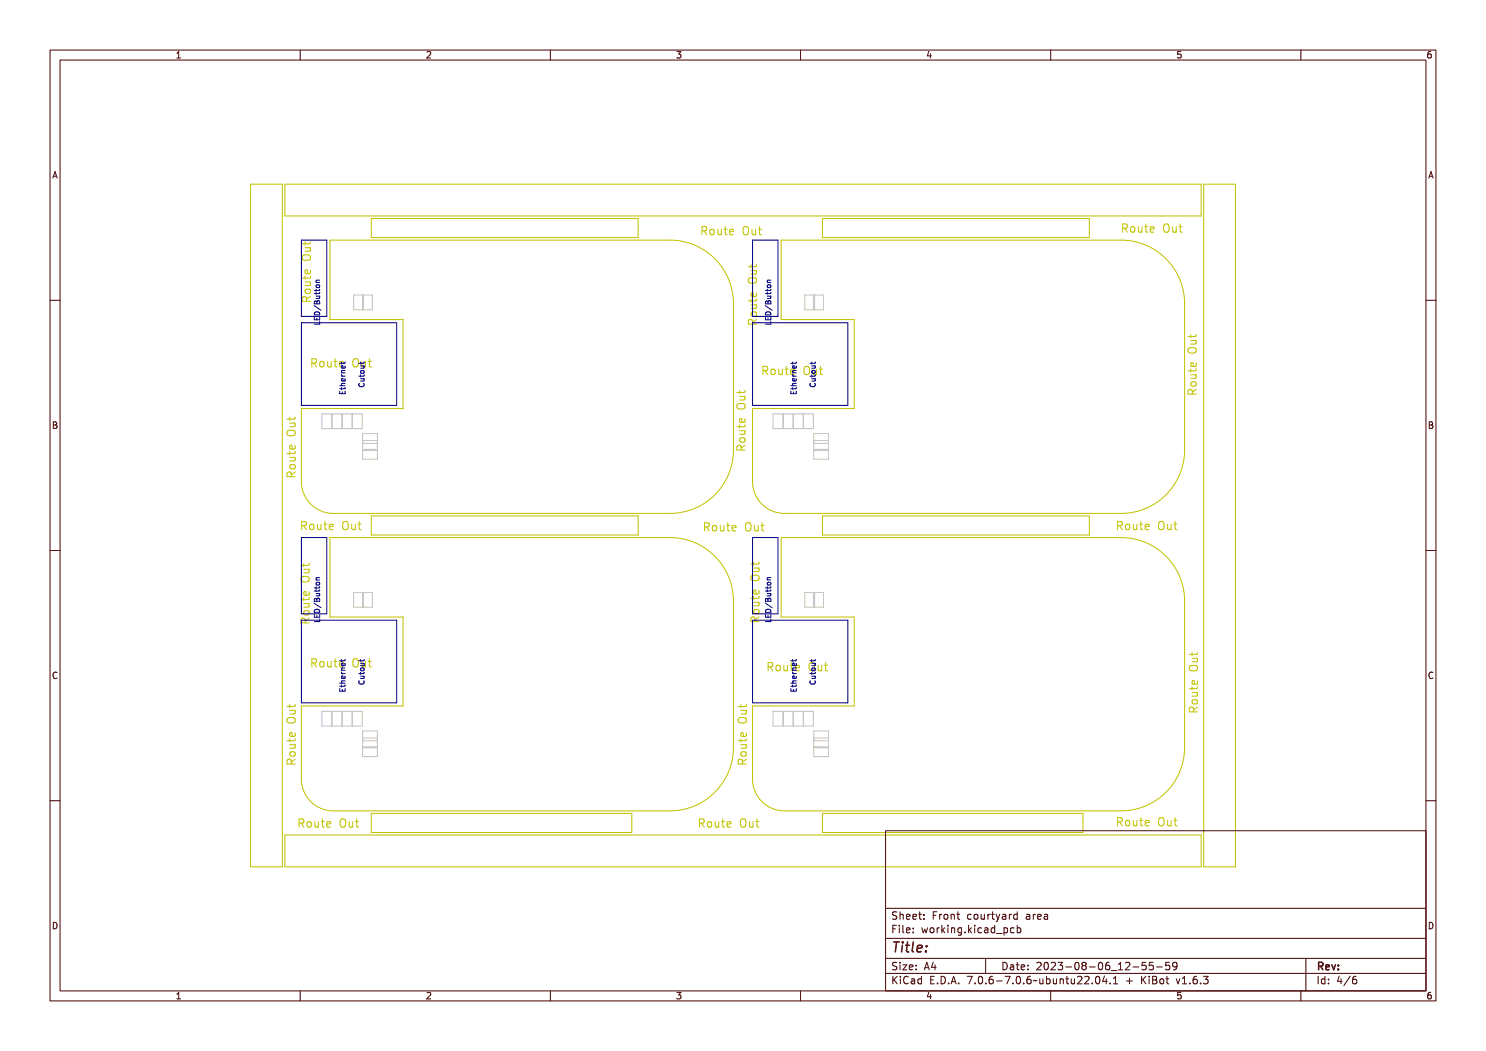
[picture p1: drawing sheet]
<svg xmlns="http://www.w3.org/2000/svg" width="297mm" height="210mm" viewBox="0 0 297 210" stroke-linecap="round" stroke-linejoin="round" font-family="sans-serif">
<defs><g id="words">
<text font-size="2.7" fill="#480000" x="178" y="190.3">Title:</text>
<g font-size="2.2" fill="#c2c200">
<text x="140.5" y="46.8">Route Out</text>
<text x="224.6" y="46.3">Route Out</text>
<text x="151.4" y="65.3" transform="rotate(-90 151.4 65.3)">Route Out</text>
<text x="239.3" y="79.2" transform="rotate(-90 239.3 79.2)">Route Out</text>
<text x="59.2" y="95.7" transform="rotate(-90 59.2 95.7)">Route Out</text>
<text x="149.1" y="90.4" transform="rotate(-90 149.1 90.4)">Route Out</text>
<text x="60.5" y="105.8">Route Out</text>
<text x="141" y="106">Route Out</text>
<text x="223.6" y="105.8">Route Out</text>
<text x="62" y="124.9" transform="rotate(-90 62 124.9)">Route Out</text>
<text x="151.9" y="124.7" transform="rotate(-90 151.9 124.7)">Route Out</text>
<text x="239.6" y="142.7" transform="rotate(-90 239.6 142.7)">Route Out</text>
<text x="59.2" y="153.1" transform="rotate(-90 59.2 153.1)">Route Out</text>
<text x="149.4" y="153.1" transform="rotate(-90 149.4 153.1)">Route Out</text>
<text x="60" y="165.2">Route Out</text>
<text x="140" y="165.2">Route Out</text>
<text x="223.6" y="165">Route Out</text>
</g>
<g font-size="2.2" fill="#000084">
<text x="62.3" y="60.7" transform="rotate(-90 62.3 60.7)">Route Out</text>
<text x="62.5" y="73.3">Route Out</text>
<text x="152.7" y="74.8">Route Out</text>
<text x="62.5" y="133.2">Route Out</text>
<text x="153.7" y="134">Route Out</text>
</g>
<g font-size="2" fill="#480000">
<text x="178" y="183.7">Sheet: Front courtyard area</text>
<text x="178" y="186.5">File: working.kicad_pcb</text>
<text x="178" y="193.9">Size: A4</text>
<text x="178" y="196.6">KiCad E.D.A. 7.0.6-7.0.6~ubuntu22.04.1 + KiBot v1.6.3</text>
<text x="200" y="193.9">Date: 2023-08-06_12-55-59</text>
<text x="263" y="196.6">Id: 4/6</text>
<text x="263" y="193.9">Rev:</text>
</g>
<g font-size="1.7" fill="#480000">
<text x="35" y="11.7">1</text>
<text x="85" y="11.7">2</text>
<text x="135" y="11.7">3</text>
<text x="185" y="11.7">4</text>
<text x="235" y="11.7">5</text>
<text x="285" y="11.7">6</text>
<text x="10.5" y="35.7">A</text>
<text x="285.5" y="35.7">A</text>
<text x="10.5" y="85.6">B</text>
<text x="285.5" y="85.6">B</text>
<text x="10.5" y="135.7">C</text>
<text x="285.5" y="135.7">C</text>
<text x="10.5" y="185.6">D</text>
<text x="285.5" y="185.6">D</text>
<text x="35" y="199.7">1</text>
<text x="85" y="199.7">2</text>
<text x="135" y="199.7">3</text>
<text x="185" y="199.7">4</text>
<text x="235" y="199.7">5</text>
<text x="285" y="199.7">6</text>
</g>
</g></defs>
<g fill="none" stroke="#c2c2c2" stroke-width=".2">
<path d="M70.7 59h3.7v2.9h-3.7zM72.5 59v2.9M72.6 59v2.9M160.9 59h3.7v2.9h-3.7zM162.6 59v2.9M162.8 59v2.9M64.3 82.7h2v2.9h-2zM66.4 82.7h1.9v2.9h-1.9zM68.4 82.7h2v2.9h-2zM70.4 82.7h2v2.9h-2zM72.5 86.6h2.9v5.2h-2.9zM72.5 88h2.9"/>
<path d="M72.5 90h2.9M72.5 88.6h2.9M72.5 89.8h2.9M154.5 82.7h2v2.9h-2zM156.5 82.7h2v2.9h-2zM158.6 82.7h1.9v2.9h-1.9zM160.6 82.7h2v2.9h-2zM162.6 86.6h3v5.2h-3zM162.6 88h3M162.6 90h3M162.6 88.6h3M162.6 89.8h3"/>
<path d="M70.7 118.4h3.7v2.9h-3.7zM72.5 118.4v2.9M72.6 118.4v2.9M160.9 118.4h3.7v2.9h-3.7zM162.6 118.4v2.9M162.8 118.4v2.9M64.3 142.1h2v3h-2zM66.4 142.1h1.9v3h-1.9zM68.4 142.1h2v3h-2zM70.4 142.1h2v3h-2zM72.5 147.5h2.9M72.5 146.1h2.9v5.1h-2.9z"/>
<path d="M72.5 149.4h2.9M72.5 148h2.9M72.5 149.2h2.9M154.5 142.1h2v3h-2zM156.5 142.1h2v3h-2zM158.6 142.1h1.9v3h-1.9zM160.6 142.1h2v3h-2zM162.6 146.1h3v5.1h-3zM162.6 147.5h3M162.6 149.4h3M162.6 148h3M162.6 149.2h3"/>
</g>
<g fill="none" stroke="#c2c200" stroke-width=".2">
<path d="M50.1 36.8h6.3v136.4h-6.3zM56.9 36.8h183.2v6.4h-183.2zM240.6 36.8h6.3v136.4h-6.3zM60.7 51.8a.98 .98 0 0 1 1.6 .3 .92 .92 0 0 1-.8 .5 .92 .92 0 0 1-.9-.5zM60.8 59.7l.5-.1 .2 .3 .8-.5v.2l-.6 .3-.1 .2v.2h.7v.2h-1.6zM60.8 51.9a.98 .98 0 0 1 1.3 .2 .86 .86 0 0 1-1.3 0zM60.9 59.8h.4l.1 .5h-.6zM61.1 55.6h.1v.4h.8l.1-.4h.2l-.1 .4-.1 .2h-.9v.4h-.1v-.4h-.4v-.2h.4zM61.1 48.9h.1v.5h.8l.1-.5h.2l-.1 .5-.1 .2h-.9v.3h-.1v-.3h-.4v-.2h.4zM61.1 56.9h1.2v.2h-.2a.39 .39 0 0 1 .2 .5 .39 .39 0 0 1-.5 .2h-.7v-.2h.9l.1-.2-.2-.3h-.8zM61.1 50.3h1.2v.2h-.2a.39 .39 0 0 1 .2 .4 .39 .39 0 0 1-.5 .3h-.7v-.2h.9l.1-.3-.2-.2h-.8zM61.2 54.3l.5-.1v.8a.46 .46 0 0 0 .4-.3 .46 .46 0 0 0-.1-.5h.2a.62 .62 0 0 1-.4 1 .62 .62 0 0 1-.6-.9z"/>
<path d="M61.2 58.3a.61 .61 0 0 1 .8-.1 .61 .61 0 0 1 .1 .9 .61 .61 0 0 1-.8 .1 .61 .61 0 0 1-.1-.9zM61.3 54.5l.3-.1v.6l-.4-.2zM61.3 58.5l.6-.1 .2 .2a.44 .44 0 0 1-.4 .4 .44 .44 0 0 1-.5-.4zM66 48h67.9a12.7 12.7 0 0 1 12.7 12.7v29.2a12.7 12.7 0 0 1-12.7 12.7h-67.3a6.4 6.4 0 0 1-6.4-6.4v-14.6h20.4v-17.7h-14.6zM74.2 43.7h53.3v3.8h-53.3zM140.6 45.2a.8 .8 0 0 1 1 .3v.3l-.3 .3 .5 .7h-.2l-.3-.5-.2-.1h-.2v.6h-.3zM140.9 45.4h.2a.29 .29 0 0 1 .3 .3 .29 .29 0 0 1-.3 .3h-.2zM142.1 45.8a.58 .58 0 0 1 .9 .4 .58 .58 0 0 1-.9 .5l-.1-.5zM142.3 45.9l.1-.1a.44 .44 0 0 1 .4 .4 .44 .44 0 0 1-.4 .5l-.2-.3zM143.4 45.6h.2v.9l.2 .2 .3-.2v-.9h.2v1.2h-.2v-.1a.39 .39 0 0 1-.5 .1 .39 .39 0 0 1-.2-.4zM144.9 45.3h.2v.3h.5v.2h-.5v.8l.5 .1v.1h-.4l-.2-.2-.1-.8h-.3v-.2h.3zM146.1 45.8a.53 .53 0 0 1 .6-.1 .53 .53 0 0 1 .3 .6h-.9a.46 .46 0 0 0 .3 .4 .46 .46 0 0 0 .6-.1v.2a.67 .67 0 0 1-.9-.1 .67 .67 0 0 1 0-.9z"/>
<path d="M146.3 45.9l.3-.1 .2 .3h-.7zM148.8 45.3a.59 .59 0 0 1 .7 .1 .59 .59 0 0 1 .2 .6 .59 .59 0 0 1-.6 .9 .59 .59 0 0 1-.5-.9zM149 45.4a.63 .63 0 0 1 .4 1l-.1 .3a.62 .62 0 0 1-.5-1zM149.9 56.3a.98 .98 0 0 1 1.6 .3 .92 .92 0 0 1-.9 .6 .92 .92 0 0 1-.8-.6zM150 45.6h.2v.9l.2 .2 .3-.2v-.9h.2v1.2h-.2v-.1a.39 .39 0 0 1-.5 .1 .39 .39 0 0 1-.2-.4zM150 56.5a.98 .98 0 0 1 1.3 .1 .86 .86 0 0 1-1.3 0zM150.2 53.5h.2v.5h.7l.2-.5h.1v.5l-.2 .2h-.8v.3h-.2v-.3h-.3v-.2h.3zM150.2 54.8h1.2v.2h-.2a.39 .39 0 0 1 .2 .5 .39 .39 0 0 1-.4 .3h-.8v-.2l.9-.1 .2-.2-.2-.2-.9-.1zM150.3 58.9l.6-.2v.9a.46 .46 0 0 0 .4-.3 .46 .46 0 0 0-.1-.5h.2a.62 .62 0 0 1-.5 1 .62 .62 0 0 1-.6-.9zM150.4 59l.3-.1v.7l-.3-.2zM151.6 45.3h.2v.3h.4v.2h-.4v.8l.4 .1v.1h-.4l-.2-.2v-.8h-.3v-.2h.3zM156.1 48h68a12.7 12.7 0 0 1 12.7 12.7v29.2a12.7 12.7 0 0 1-12.7 12.7h-67.3a6.3 6.3 0 0 1-6.4-6.4v-14.6h20.3v-17.7h-14.6z"/>
<path d="M164.4 43.7h53.3v3.8h-53.3zM224.7 44.7a.8 .8 0 0 1 1 .3v.3l-.3 .3 .5 .7h-.2l-.3-.5-.3-.1h-.2v.6h-.2zM224.9 44.9h.3a.29 .29 0 0 1 .3 .3 .29 .29 0 0 1-.3 .3h-.3zM226.2 45.3a.58 .58 0 0 1 .9 .4 .58 .58 0 0 1-.9 .5l-.2-.5zM226.3 45.4l.1-.1a.44 .44 0 0 1 .5 .4 .44 .44 0 0 1-.5 .5l-.1-.3zM227.4 45.1h.2v.9l.3 .2 .2-.2 .1-.9h.2v1.2h-.2v-.2a.39 .39 0 0 1-.5 .2 .39 .39 0 0 1-.3-.4zM229 44.8h.2v.3h.5v.2h-.5v.7l.5 .2v.1h-.5l-.2-.2v-.8h-.3v-.2h.3zM230.2 45.3a.53 .53 0 0 1 .6-.1 .53 .53 0 0 1 .3 .6h-.9a.46 .46 0 0 0 .3 .4 .46 .46 0 0 0 .5-.1v.2a.67 .67 0 0 1-.9-.1 .67 .67 0 0 1 .1-.9zM230.3 45.4l.4-.1 .2 .3h-.7zM232.9 44.8a.59 .59 0 0 1 .7 .1 .59 .59 0 0 1 .1 .6 .59 .59 0 0 1-.5 .9 .59 .59 0 0 1-.5-.9zM233 44.9a.63 .63 0 0 1 .5 1l-.3 .3a.91 .91 0 0 1-.2-1.3zM234.1 45.1h.2v.9l.2 .2 .3-.2v-.9h.2v1.2h-.2v-.2a.39 .39 0 0 1-.5 .2 .39 .39 0 0 1-.2-.4z"/>
<path d="M235.6 44.8h.2v.3h.5v.2h-.5l.1 .7 .4 .2v.1h-.4l-.2-.2-.1-.8h-.3v-.2h.3zM62.7 71.6a.8 .8 0 0 1 .9 .3v.4l-.3 .2 .5 .8h-.2l-.3-.6-.2-.1h-.2v.7h-.2zM62.9 71.8h.2a.29 .29 0 0 1 .3 .3 .29 .29 0 0 1-.3 .3h-.2zM64.1 72.2a.58 .58 0 0 1 .9 .5 .58 .58 0 0 1-.9 .4l-.1-.4zM64.3 72.3l.1-.1a.44 .44 0 0 1 .4 .5 .44 .44 0 0 1-.4 .4l-.2-.2zM65.4 72.1h.2v.8l.2 .2 .3-.2v-.8h.2v1.2h-.2v-.2a.39 .39 0 0 1-.5 .2 .39 .39 0 0 1-.2-.5zM67 71.7h.2v.3h.4v.2h-.4v.8l.4 .1v.2l-.4-.1-.2-.2v-.8h-.4v-.2h.4zM68.1 72.2a.53 .53 0 0 1 .7-.1 .53 .53 0 0 1 .2 .6h-.8a.46 .46 0 0 0 .3 .4 .46 .46 0 0 0 .5-.1v.2a.66 .66 0 0 1-.9-.1 .66 .66 0 0 1 0-.9zM68.3 72.3l.3-.1 .2 .3h-.6zM70.8 71.7a.59 .59 0 0 1 .7 .1 .59 .59 0 0 1 .2 .7 .59 .59 0 0 1-.6 .8 .59 .59 0 0 1-.5-.8zM71 71.8a.63 .63 0 0 1 .4 1l-.3 .3a.91 .91 0 0 1-.1-1.3zM72 72.1h.2v.8l.3 .2 .2-.2v-.8h.2v1.2h-.2v-.2a.39 .39 0 0 1-.4 .2 .39 .39 0 0 1-.3-.5z"/>
<path d="M73.6 71.7h.2v.3h.4v.2h-.4v.8l.4 .1v.2l-.4-.1-.2-.2v-.8h-.3v-.2h.3zM147.9 78.7h.2v.4h.8l.1-.4h.1v.4l-.2 .2h-.8v.3h-.2v-.3h-.3v-.2h.3zM147.9 80h1.2v.2h-.1a.39 .39 0 0 1 .1 .5 .39 .39 0 0 1-.4 .2h-.8v-.2h.9l.2-.2-.2-.3h-.9zM149.9 64.2l.5-.1 .3 .3 .7-.5v.3l-.5 .2-.2 .3v.2h.7v.2h-1.6zM150.1 64.4h.4l.1 .5h-.6zM150.2 60.2h.2v.4h.7l.2-.4h.1v.4l-.2 .2h-.8v.3h-.2v-.3h-.3v-.2h.3zM150.2 61.5h1.2v.2h-.2a.39 .39 0 0 1 .2 .5 .39 .39 0 0 1-.4 .2h-.8v-.2h.9l.2-.2-.2-.3h-.9zM150.4 62.9a.61 .61 0 0 1 .8-.1 .61 .61 0 0 1 .1 .8 .61 .61 0 0 1-.9 .1 .61 .61 0 0 1 0-.8zM150.5 63h.5l.3 .1a.44 .44 0 0 1-.5 .5 .44 .44 0 0 1-.4-.5zM152.8 73.2a.8 .8 0 0 1 1 .2v.4l-.3 .2 .5 .8h-.2l-.3-.6-.2-.1h-.2v.7h-.3zM153.1 73.4h.2a.29 .29 0 0 1 .3 .2 .29 .29 0 0 1-.3 .3h-.2zM154.3 73.7a.58 .58 0 0 1 .9 .5 .58 .58 0 0 1-.9 .5l-.1-.5z"/>
<path d="M154.4 73.8l.1-.1a.44 .44 0 0 1 .5 .5 .44 .44 0 0 1-.5 .4l-.1-.2zM155.5 73.6h.2l.1 .9 .2 .1 .3-.2v-.8h.2v1.2h-.2v-.2a.39 .39 0 0 1-.5 .2 .39 .39 0 0 1-.3-.5zM157.1 73.2h.2v.4h.5v.1h-.5v.8l.5 .1v.2h-.5l-.1-.2-.1-.9h-.3v-.1h.3zM158.3 73.7a.53 .53 0 0 1 .6-.1 .53 .53 0 0 1 .3 .6h-.9a.46 .46 0 0 0 .3 .5 .46 .46 0 0 0 .5-.2v.2a.67 .67 0 0 1-.8-.1 .67 .67 0 0 1 0-.9zM158.5 73.8l.3-.1 .2 .4h-.7zM161 73.2a.59 .59 0 0 1 .7 .1 .59 .59 0 0 1 .1 .7 .59 .59 0 0 1-.5 .8 .59 .59 0 0 1-.5-.8zM161.2 73.4a.63 .63 0 0 1 .4 1l-.3 .2a.91 .91 0 0 1-.1-1.2zM162.2 73.6h.2v.9l.2 .1 .3-.2v-.8h.2v1.2h-.2v-.2a.39 .39 0 0 1-.5 .2 .39 .39 0 0 1-.2-.5zM163.8 73.2h.2v.4h.4v.1h-.4v.8l.4 .1v.2h-.4l-.2-.2v-.9h-.4v-.1h.4zM237.8 70.3a.98 .98 0 0 1 1.5 .3 .92 .92 0 0 1-.8 .5 .92 .92 0 0 1-.8-.5zM237.8 78.2l.5-.1 .2 .3 .8-.5v.2l-.5 .3-.2 .2v.2h.7v.3h-1.6zM237.9 70.5a.98 .98 0 0 1 1.3 .1 .86 .86 0 0 1-1.4 0z"/>
<path d="M238 78.4h.4v.4h-.5zM238.1 74.1h.2v.5h.7l.1-.5h.2v.5l-.2 .2h-.8v.3h-.2v-.3h-.3v-.2h.3zM238.1 67.5h.2v.4h.7l.1-.4h.2v.4l-.2 .2h-.8v.4h-.2v-.4h-.3v-.2h.3zM238.1 75.4h1.2v.2h-.2a.39 .39 0 0 1 .2 .5 .39 .39 0 0 1-.5 .3h-.7v-.2l.9-.1 .2-.2-.3-.2-.8-.1zM238.1 68.8h1.2v.2h-.2a.39 .39 0 0 1 .2 .5 .39 .39 0 0 1-.5 .2h-.7v-.2h.9l.2-.2-.3-.3h-.8zM238.2 72.9l.5-.2v.9a.46 .46 0 0 0 .5-.3 .46 .46 0 0 0-.2-.5h.2a.62 .62 0 0 1-.4 1 .62 .62 0 0 1-.6-.9zM238.2 76.8a.61 .61 0 0 1 .9 0 .61 .61 0 0 1 .1 .8 .61 .61 0 0 1-.9 .1 .61 .61 0 0 1-.1-.9zM238.3 73l.3-.1v.7l-.3-.2zM238.4 77l.5-.1 .2 .2a.44 .44 0 0 1-.4 .4 .44 .44 0 0 1-.4-.4zM57.7 86.8a.98 .98 0 0 1 1.6 .3 .92 .92 0 0 1-.9 .5 .92 .92 0 0 1-.8-.5zM57.7 94.7l.5-.1 .3 .3 .7-.5v.2l-.5 .3-.2 .3v.2h.7v.2h-1.6zM57.8 87a.98 .98 0 0 1 1.3 .1 .86 .86 0 0 1-1.3 0z"/>
<path d="M57.9 94.9h.4l.1 .5h-.6zM58 90.6h.2v.5h.7l.2-.5h.1v.5l-.2 .2h-.8v.3h-.2v-.3h-.3v-.2h.3zM58 84h.2v.5l.7-.1 .2-.4h.1v.4l-.2 .2-.8 .1v.3h-.2v-.3h-.3v-.2h.3zM58 91.9h1.2v.2h-.2a.39 .39 0 0 1 .2 .5 .39 .39 0 0 1-.4 .3h-.8v-.2h.9l.2-.3-.2-.2-.9-.1zM58 85.3h1.2v.2h-.2a.39 .39 0 0 1 .2 .5 .39 .39 0 0 1-.4 .2h-.8v-.2h.9l.2-.2-.2-.3h-.9zM58.1 89.4l.6-.2v.9a.46 .46 0 0 0 .4-.3 .46 .46 0 0 0-.1-.5h.2a.62 .62 0 0 1-.5 1 .62 .62 0 0 1-.6-.9zM58.2 93.4a.61 .61 0 0 1 .8-.1 .61 .61 0 0 1 .1 .8 .61 .61 0 0 1-.9 .1 .61 .61 0 0 1 0-.8zM58.2 89.5l.3-.1v.7l-.3-.2zM58.3 93.5h.5l.3 .1a.44 .44 0 0 1-.5 .4 .44 .44 0 0 1-.4-.4zM147.6 81.5a.98 .98 0 0 1 1.6 .3 .92 .92 0 0 1-.9 .5 .92 .92 0 0 1-.8-.5zM147.6 89.4l.5-.1 .3 .3 .7-.5v.2l-.5 .3-.1 .2v.2h.6v.2h-1.6zM147.7 81.6a.98 .98 0 0 1 1.3 .2 .86 .86 0 0 1-1.3 0z"/>
<path d="M147.8 89.6h.4l.1 .4h-.6zM147.9 85.3h.2v.5l.8-.1 .1-.4h.1v.4l-.2 .2-.8 .1v.3h-.2v-.3h-.3v-.2h.3zM147.9 86.6h1.2v.2h-.1a.39 .39 0 0 1 .1 .5 .39 .39 0 0 1-.4 .2h-.8v-.2h.9l.2-.2-.2-.3h-.9zM148.1 84l.5-.1v.8a.46 .46 0 0 0 .4-.3 .46 .46 0 0 0-.1-.5h.2a.62 .62 0 0 1-.4 1 .62 .62 0 0 1-.6-.9zM148.1 88a.61 .61 0 0 1 .8 0 .61 .61 0 0 1 .1 .8 .61 .61 0 0 1-.8 .1 .61 .61 0 0 1-.1-.9zM148.2 84.2l.2-.1v.6l-.3-.2zM148.2 88.2l.5-.1 .3 .2a.44 .44 0 0 1-.5 .4 .44 .44 0 0 1-.4-.4zM60.5 116a.98 .98 0 0 1 1.5 .3 .92 .92 0 0 1-.8 .6 .92 .92 0 0 1-.8-.6zM60.6 116.2a.98 .98 0 0 1 1.3 .1 .86 .86 0 0 1-1.3 0zM60.6 104.2a.8 .8 0 0 1 1 .2v.4l-.3 .2 .5 .8h-.2l-.3-.6-.2-.1h-.2v.7h-.3zM60.8 119.8h.2v.5h.7l.2-.5h.1v.5l-.2 .2h-.8v.3h-.2v-.3h-.3v-.2h.3zM60.8 113.2h.2v.5h.7l.2-.5h.1v.4l-.2 .2-.8 .1v.3h-.2v-.3h-.3v-.2h.3z"/>
<path d="M60.8 114.5h1.2v.2h-.2a.39 .39 0 0 1 .2 .5 .39 .39 0 0 1-.4 .2h-.8v-.2h.9l.2-.2-.2-.3h-.9zM60.9 104.3h.2a.29 .29 0 0 1 .3 .3 .29 .29 0 0 1-.3 .3h-.2zM60.9 118.6l.6-.2v.9a.46 .46 0 0 0 .4-.3 .46 .46 0 0 0-.1-.5h.2a.62 .62 0 0 1-.5 1 .62 .62 0 0 1-.6-.9zM61 118.7l.3-.1v.7l-.3-.2zM62.1 104.7a.58 .58 0 0 1 .9 .5 .58 .58 0 0 1-.9 .4l-.1-.4zM62.2 104.8l.1-.1a.44 .44 0 0 1 .5 .5 .44 .44 0 0 1-.5 .4l-.1-.2zM63.3 104.6h.2l.1 .9 .2 .1 .2-.2 .1-.8h.2v1.2h-.2v-.2a.39 .39 0 0 1-.5 .2 .39 .39 0 0 1-.3-.5zM64.9 104.2h.2v.4h.5v.1h-.5v.8l.5 .1v.2l-.5-.1-.2-.1v-.9h-.3v-.1h.3zM66 107.4h67.9a12.7 12.7 0 0 1 12.7 12.7v29.2a12.7 12.7 0 0 1-12.7 12.7h-67.3a6.4 6.4 0 0 1-6.4-6.3v-14.6h20.4v-17.8h-14.6zM66.1 104.7a.53 .53 0 0 1 .6-.1 .53 .53 0 0 1 .3 .6h-.9a.46 .46 0 0 0 .3 .4 .46 .46 0 0 0 .5-.1v.2a.67 .67 0 0 1-.8-.1 .67 .67 0 0 1 0-.9zM66.2 104.8l.4-.1 .2 .4h-.7zM68.8 104.2a.59 .59 0 0 1 .7 .1 .59 .59 0 0 1 .1 .7 .59 .59 0 0 1-.5 .8 .59 .59 0 0 1-.5-.8z"/>
<path d="M69 104.3a.63 .63 0 0 1 .4 1.1l-.3 .2a.91 .91 0 0 1-.1-1.3zM70 104.6h.2v.9l.2 .1 .3-.2v-.8h.2v1.2h-.2v-.2a.39 .39 0 0 1-.5 .2 .39 .39 0 0 1-.2-.5zM71.6 104.2h.2v.4h.4v.1h-.4v.8l.4 .1v.2l-.4-.1-.2-.1v-.9h-.4v-.1h.4zM74.2 103.1h53.3v3.8h-53.3zM141.2 104.4a.8 .8 0 0 1 .9 .3v.3l-.3 .3 .5 .7h-.2l-.3-.5-.2-.2h-.2v.7h-.2zM141.4 104.6h.2a.29 .29 0 0 1 .3 .3 .29 .29 0 0 1-.3 .3h-.2zM142.6 105a.58 .58 0 0 1 .9 .4 .58 .58 0 0 1-.9 .5l-.1-.5zM142.8 105.1l.1-.1a.44 .44 0 0 1 .4 .4 .44 .44 0 0 1-.4 .5l-.2-.3zM143.9 104.8h.2v.9l.2 .2 .3-.2v-.9h.2v1.2h-.2v-.2a.39 .39 0 0 1-.5 .2 .39 .39 0 0 1-.2-.4zM145.4 104.5h.2v.3h.5v.2h-.5l.1 .7 .4 .2v.1h-.4l-.2-.2-.1-.8h-.3v-.2h.3zM146.6 105a.53 .53 0 0 1 .7-.2 .53 .53 0 0 1 .2 .7h-.8a.46 .46 0 0 0 .3 .4 .46 .46 0 0 0 .5-.1v.2a.66 .66 0 0 1-.9-.1 .66 .66 0 0 1 0-.9zM146.8 105.1l.3-.1 .2 .3h-.6z"/>
<path d="M149.3 104.5a.59 .59 0 0 1 .7 0 .59 .59 0 0 1 .2 .7 .59 .59 0 0 1-.6 .9 .59 .59 0 0 1-.5-.9zM149.5 104.6a.63 .63 0 0 1 .4 1l-.3 .3a.91 .91 0 0 1-.1-1.3zM150.4 115.8a.98 .98 0 0 1 1.6 .3 .92 .92 0 0 1-.9 .5 .92 .92 0 0 1-.8-.5zM150.5 104.8h.2v.9l.2 .2 .3-.2v-.9h.2v1.2h-.2v-.2a.39 .39 0 0 1-.5 .2 .39 .39 0 0 1-.2-.4zM150.5 115.9a.98 .98 0 0 1 1.3 .2 .86 .86 0 0 1-1.3 0zM150.7 119.6h.2v.4h.7l.2-.4h.1v.4l-.2 .2h-.8v.4h-.2v-.4h-.3v-.2h.3zM150.7 113h.2v.4h.7l.2-.4h.1v.4l-.2 .2h-.8v.3h-.2v-.3h-.3v-.2h.3zM150.7 114.3h1.2v.2h-.2a.39 .39 0 0 1 .2 .5 .39 .39 0 0 1-.4 .2h-.8v-.2h.9l.2-.2-.2-.3h-.9zM150.9 118.3l.5-.1v.8a.46 .46 0 0 0 .4-.3 .46 .46 0 0 0-.1-.5h.2a.62 .62 0 0 1-.5 1 .62 .62 0 0 1-.5-.9zM151 118.5l.2-.1v.6l-.3-.2zM152.1 104.5h.2v.3h.4v.2h-.4v.7l.4 .2v.1h-.4l-.2-.2v-.8h-.3v-.2h.3zM156.1 107.4h68a12.7 12.7 0 0 1 12.7 12.7v29.2a12.7 12.7 0 0 1-12.7 12.7h-67.3a6.3 6.3 0 0 1-6.4-6.3v-14.6h20.3v-17.8h-14.6z"/>
<path d="M164.4 103.1h53.3v3.8h-53.3zM223.7 104.2a.8 .8 0 0 1 1 .2v.4l-.3 .2 .5 .8h-.3l-.2-.6-.3-.1h-.2v.7h-.2zM223.9 104.3h.3a.29 .29 0 0 1 .3 .3 .29 .29 0 0 1-.3 .3h-.3zM225.2 104.7a.58 .58 0 0 1 .9 .5 .58 .58 0 0 1-.9 .4l-.2-.4zM225.3 104.8l.1-.1a.44 .44 0 0 1 .4 .5 .44 .44 0 0 1-.4 .4l-.1-.2zM226.4 104.6h.2v.9l.3 .1 .2-.2v-.8h.2v1.2h-.2v-.2a.39 .39 0 0 1-.4 .2 .39 .39 0 0 1-.3-.5zM228 104.2h.2v.4h.4v.1h-.4v.8l.4 .1v.2l-.4-.1-.2-.1v-.9h-.3v-.1h.3zM229.1 104.7a.53 .53 0 0 1 .7-.1 .53 .53 0 0 1 .3 .6h-.9a.46 .46 0 0 0 .3 .4 .46 .46 0 0 0 .5-.1v.2a.67 .67 0 0 1-.9-.1 .67 .67 0 0 1 0-.9zM229.3 104.8l.4-.1 .2 .4h-.7zM231.9 104.2a.59 .59 0 0 1 .7 .1 .59 .59 0 0 1 .1 .7 .59 .59 0 0 1-.5 .8 .59 .59 0 0 1-.6-.8zM232 104.3a.63 .63 0 0 1 .5 1.1l-.3 .2a.91 .91 0 0 1-.2-1.3zM233.1 104.6h.1l.1 .9 .2 .1 .3-.2v-.8h.2v1.2h-.2v-.2a.39 .39 0 0 1-.5 .2 .39 .39 0 0 1-.2-.5z"/>
<path d="M234.6 104.2h.2v.4h.5v.1h-.5v.8l.5 .1v.2l-.5-.1-.1-.1-.1-.9h-.3v-.1h.3zM60.5 123.9l.5-.1 .3 .3 .7-.5v.3l-.5 .2-.2 .3v.2h.7v.2h-1.6zM60.7 124.1h.4l.1 .5h-.6zM60.8 121.2h1.2v.2h-.2a.39 .39 0 0 1 .2 .4 .39 .39 0 0 1-.4 .3h-.8v-.2h.9l.2-.3-.2-.2h-.9zM60.9 122.6a.61 .61 0 0 1 .9-.1 .61 .61 0 0 1 .1 .8 .61 .61 0 0 1-.9 .1 .61 .61 0 0 1-.1-.8zM61.1 122.7h.5l.2 .1a.44 .44 0 0 1-.4 .5 .44 .44 0 0 1-.4-.5zM62.7 131.6a.8 .8 0 0 1 .9 .3v.3l-.3 .2 .5 .8h-.2l-.3-.5-.2-.2h-.2v.7h-.2zM62.9 131.8h.2a.29 .29 0 0 1 .3 .2 .29 .29 0 0 1-.3 .3h-.2zM64.1 132.1a.58 .58 0 0 1 .9 .5 .58 .58 0 0 1-.9 .5l-.1-.5zM64.3 132.3l.1-.1a.44 .44 0 0 1 .4 .4 .44 .44 0 0 1-.4 .4l-.2-.2zM65.4 132h.2v.9l.2 .2 .3-.3v-.8h.2v1.2h-.2v-.2a.39 .39 0 0 1-.5 .2 .39 .39 0 0 1-.2-.5zM67 131.7h.2v.3h.4v.1h-.4v.8l.4 .1v.2h-.4l-.2-.2v-.9h-.4v-.1h.4z"/>
<path d="M68.1 132.1a.53 .53 0 0 1 .7-.1 .53 .53 0 0 1 .2 .6h-.8a.46 .46 0 0 0 .3 .5 .46 .46 0 0 0 .5-.2v.2a.66 .66 0 0 1-.9-.1 .66 .66 0 0 1 0-.9zM68.3 132.2h.3l.2 .3h-.6zM70.8 131.7a.59 .59 0 0 1 .7 0 .59 .59 0 0 1 .2 .7 .59 .59 0 0 1-.6 .8 .59 .59 0 0 1-.5-.8zM71 131.8a.63 .63 0 0 1 .4 1l-.3 .3a.91 .91 0 0 1-.1-1.3zM72 132h.2v.9l.3 .2 .2-.3v-.8h.2v1.2h-.2v-.2a.39 .39 0 0 1-.4 .2 .39 .39 0 0 1-.3-.5zM73.6 131.7h.2v.3h.4v.1h-.4v.8l.4 .1v.2h-.4l-.2-.2v-.9h-.3v-.1h.3zM150.4 123.7l.5-.1 .3 .3 .7-.5v.2l-.5 .3-.1 .2v.2h.6v.2h-1.6zM150.6 123.9l.4-.1 .1 .5h-.6zM150.7 120.9h1.2v.2h-.2a.39 .39 0 0 1 .2 .5 .39 .39 0 0 1-.4 .2h-.8v-.2h.9l.2-.2-.2-.3h-.9zM150.9 122.3a.61 .61 0 0 1 .8 0 .61 .61 0 0 1 .1 .8 .61 .61 0 0 1-.9 .1 .61 .61 0 0 1 0-.9zM151 122.5l.5-.1 .3 .2a.44 .44 0 0 1-.5 .4 .44 .44 0 0 1-.4-.4zM153.9 132.4a.8 .8 0 0 1 .9 .2v.4l-.3 .2 .5 .8h-.2l-.3-.6-.2-.1h-.2v.7h-.2z"/>
<path d="M154.1 132.5h.2a.29 .29 0 0 1 .3 .3 .29 .29 0 0 1-.3 .3h-.2zM155.3 132.9a.58 .58 0 0 1 .9 .5 .58 .58 0 0 1-.9 .4l-.1-.4zM155.5 133l.1-.1a.44 .44 0 0 1 .4 .5 .44 .44 0 0 1-.4 .4l-.2-.2zM156.6 132.8h.2v.8l.2 .2 .3-.2v-.8h.2v1.2h-.2v-.2a.39 .39 0 0 1-.5 .2 .39 .39 0 0 1-.2-.5zM158.1 132.4h.2v.4h.5v.1h-.5l.1 .8 .4 .1v.2l-.4-.1-.2-.1-.1-.9h-.3v-.1h.3zM159.3 132.9a.53 .53 0 0 1 .7-.1 .53 .53 0 0 1 .2 .6h-.8a.46 .46 0 0 0 .3 .4 .46 .46 0 0 0 .5-.1v.2a.66 .66 0 0 1-.9-.1 .66 .66 0 0 1 0-.9zM159.5 133l.3-.1 .2 .4h-.6zM162 132.4a.59 .59 0 0 1 .7 .1 .59 .59 0 0 1 .2 .7 .59 .59 0 0 1-.6 .8 .59 .59 0 0 1-.5-.8zM162.2 132.5a.63 .63 0 0 1 .4 1l-.3 .3a.91 .91 0 0 1-.1-1.3zM163.2 132.8h.2v.8l.2 .2 .3-.2v-.8h.2v1.2h-.2v-.2a.39 .39 0 0 1-.5 .2 .39 .39 0 0 1-.2-.5zM164.8 132.4h.2v.4h.4v.1h-.4v.8l.4 .1v.2l-.4-.1-.2-.1v-.9h-.3v-.1h.3zM238 133.8a.98 .98 0 0 1 1.6 .3 .92 .92 0 0 1-.8 .5 .92 .92 0 0 1-.9-.5z"/>
<path d="M238.1 134a.98 .98 0 0 1 1.3 .1 .86 .86 0 0 1-1.3 0zM238.4 137.6h.1v.5h.8l.1-.5h.2l-.1 .5-.1 .2h-.9v.3h-.1v-.3h-.4v-.2h.4zM238.4 131h.1v.4h.8l.1-.4h.2l-.1 .4-.1 .2h-.9v.4h-.1v-.4h-.4v-.2h.4zM238.4 138.9h1.2v.2h-.2a.39 .39 0 0 1 .2 .5 .39 .39 0 0 1-.5 .3h-.7v-.2l.8-.1 .2-.2-.2-.2-.8-.1zM238.4 132.3h1.2v.2h-.2a.39 .39 0 0 1 .2 .5 .39 .39 0 0 1-.5 .2h-.7v-.2h.8l.2-.2-.2-.3h-.8zM238.5 136.4l.5-.2v.9a.46 .46 0 0 0 .4-.3 .46 .46 0 0 0-.1-.5h.2a.62 .62 0 0 1-.4 1 .62 .62 0 0 1-.6-.9zM238.6 136.5l.2-.1v.7l-.3-.2zM57.7 144.2a.98 .98 0 0 1 1.6 .3 .92 .92 0 0 1-.9 .5 .92 .92 0 0 1-.8-.5zM57.7 152.1l.5-.1 .3 .3 .7-.5v.2l-.5 .3-.2 .3v.2h.7v.2h-1.6zM57.8 144.4a.98 .98 0 0 1 1.3 .1 .86 .86 0 0 1-1.3 0zM57.9 152.3h.4l.1 .5h-.6zM58 148h.2v.5h.7l.2-.5h.1v.5l-.2 .2h-.8v.3h-.2v-.3h-.3v-.2h.3z"/>
<path d="M58 141.4h.2v.5l.7-.1 .2-.4h.1v.4l-.2 .2-.8 .1v.3h-.2v-.3h-.3v-.2h.3zM58 149.4h1.2v.2h-.2a.39 .39 0 0 1 .2 .4 .39 .39 0 0 1-.4 .3h-.8v-.2h.9l.2-.3-.2-.2h-.9zM58 142.7h1.2v.2h-.2a.39 .39 0 0 1 .2 .5 .39 .39 0 0 1-.4 .2h-.8v-.2h.9l.2-.2-.2-.3h-.9zM58.1 146.8l.6-.2v.9a.46 .46 0 0 0 .4-.3 .46 .46 0 0 0-.1-.5h.2a.62 .62 0 0 1-.5 1 .62 .62 0 0 1-.6-.9zM58.2 150.8a.61 .61 0 0 1 .8-.1 .61 .61 0 0 1 .1 .8 .61 .61 0 0 1-.9 .1 .61 .61 0 0 1 0-.8zM58.2 146.9l.3-.1v.7l-.3-.2zM58.3 150.9h.5l.3 .1a.44 .44 0 0 1-.5 .5 .44 .44 0 0 1-.4-.5zM147.8 144.2a.98 .98 0 0 1 1.6 .3 .92 .92 0 0 1-.8 .5 .92 .92 0 0 1-.8-.5zM147.9 152.1l.5-.1 .2 .3 .8-.5v.2l-.6 .3-.1 .3v.2h.7v.2h-1.6zM148 144.4a.98 .98 0 0 1 1.2 .1 .86 .86 0 0 1-1.3 0zM148 152.3h.5v.5h-.5zM148.2 148h.1v.5h.8l.1-.5h.2v.5l-.2 .2h-.9v.3h-.1v-.3h-.4v-.2h.4z"/>
<path d="M148.2 141.4h.1v.5l.8-.1 .1-.4h.2v.4l-.2 .2-.9 .1v.3h-.1v-.3h-.4v-.2h.4zM148.2 149.4h1.2v.2h-.2a.39 .39 0 0 1 .2 .4 .39 .39 0 0 1-.5 .3h-.7v-.2h.9l.1-.3-.2-.2h-.8zM148.2 142.7h1.2v.2h-.2a.39 .39 0 0 1 .2 .5 .39 .39 0 0 1-.5 .2h-.7v-.2h.9l.1-.2-.2-.3h-.8zM148.3 146.8l.5-.2v.9a.46 .46 0 0 0 .5-.3 .46 .46 0 0 0-.2-.5h.2a.62 .62 0 0 1-.4 1 .62 .62 0 0 1-.6-.9zM148.3 150.8a.61 .61 0 0 1 .9-.1 .61 .61 0 0 1 .1 .8 .61 .61 0 0 1-.9 .1 .61 .61 0 0 1-.1-.8zM148.4 146.9l.3-.1v.7l-.4-.2zM148.4 150.9h.6l.2 .1a.44 .44 0 0 1-.4 .5 .44 .44 0 0 1-.4-.5zM238.1 141.7l.5-.1 .2 .3 .8-.5v.2l-.6 .3-.1 .2v.2h.7v.3h-1.6zM238.2 141.9h.4l.1 .4h-.6zM238.5 140.3a.61 .61 0 0 1 .8 0 .61 .61 0 0 1 .1 .8 .61 .61 0 0 1-.8 .1 .61 .61 0 0 1-.1-.9zM238.6 140.5l.6-.1 .2 .2a.44 .44 0 0 1-.4 .4 .44 .44 0 0 1-.5-.4zM56.9 166.9h183.2v6.3h-183.2z"/>
<path d="M60.1 163.6a.8 .8 0 0 1 1 .3v.3l-.3 .2 .5 .8h-.2l-.3-.5-.2-.2h-.2v.7h-.3zM60.4 163.8h.2a.29 .29 0 0 1 .3 .3 .29 .29 0 0 1-.3 .2h-.2zM61.6 164.1a.58 .58 0 0 1 .9 .5 .58 .58 0 0 1-.9 .5l-.1-.5zM61.7 164.3l.1-.1a.44 .44 0 0 1 .5 .4 .44 .44 0 0 1-.5 .4l-.1-.2zM62.8 164h.2l.1 .9 .2 .2 .2-.3 .1-.8h.2v1.2h-.2v-.2a.39 .39 0 0 1-.5 .2 .39 .39 0 0 1-.3-.5zM64.4 163.7h.2v.3h.5v.2h-.5v.7l.5 .1v.2h-.5l-.2-.2v-.8h-.3v-.2h.3zM65.6 164.1a.53 .53 0 0 1 .6-.1 .53 .53 0 0 1 .3 .6h-.9a.46 .46 0 0 0 .3 .5 .46 .46 0 0 0 .5-.2v.2a.67 .67 0 0 1-.9-.1 .67 .67 0 0 1 .1-.9zM65.7 164.2h.4l.2 .3h-.7zM68.3 163.7a.59 .59 0 0 1 .7 0 .59 .59 0 0 1 .1 .7 .59 .59 0 0 1-.5 .8 .59 .59 0 0 1-.5-.8zM68.5 163.8a.63 .63 0 0 1 .4 1l-.3 .3a.91 .91 0 0 1-.1-1.3zM69.5 164h.2v.9l.2 .2 .3-.3v-.8h.2v1.2h-.2v-.2a.39 .39 0 0 1-.5 .2 .39 .39 0 0 1-.2-.5zM71.1 163.7h.2v.3h.4v.2h-.4v.7l.4 .1v.2h-.4l-.2-.2v-.8h-.4v-.2h.4z"/>
<path d="M74.2 162.5h52.1v3.8h-52.1zM140.1 163.6a.8 .8 0 0 1 1 .3v.3l-.3 .2 .5 .8h-.2l-.3-.5-.2-.2h-.2v.7h-.3zM140.4 163.8h.2a.29 .29 0 0 1 .3 .3 .29 .29 0 0 1-.3 .2h-.2zM141.6 164.1a.58 .58 0 0 1 .9 .5 .58 .58 0 0 1-.9 .5l-.1-.5zM141.7 164.3l.1-.1a.44 .44 0 0 1 .5 .4 .44 .44 0 0 1-.5 .4l-.1-.2zM142.8 164h.2l.1 .9 .2 .2 .3-.3v-.8h.2v1.2h-.2v-.2a.39 .39 0 0 1-.5 .2 .39 .39 0 0 1-.3-.5zM144.4 163.7h.2v.3h.5v.2h-.5v.7l.5 .1v.2h-.5l-.1-.2-.1-.8h-.3v-.2h.3zM145.6 164.1a.53 .53 0 0 1 .6-.1 .53 .53 0 0 1 .3 .6h-.9a.46 .46 0 0 0 .3 .5 .46 .46 0 0 0 .5-.2v.2a.67 .67 0 0 1-.8-.1 .67 .67 0 0 1 0-.9zM145.8 164.2h.3l.2 .3h-.7zM148.3 163.7a.59 .59 0 0 1 .7 0 .59 .59 0 0 1 .1 .7 .59 .59 0 0 1-.5 .8 .59 .59 0 0 1-.5-.8zM148.5 163.8a.63 .63 0 0 1 .4 1l-.3 .3a.91 .91 0 0 1-.1-1.3zM149.5 164h.2v.9l.2 .2 .3-.3v-.8h.2v1.2h-.2v-.2a.39 .39 0 0 1-.5 .2 .39 .39 0 0 1-.2-.5z"/>
<path d="M151.1 163.7h.2v.3h.4v.2h-.4v.7l.4 .1v.2h-.4l-.2-.2v-.8h-.4v-.2h.4zM164.4 162.5h52v3.8h-52zM223.7 163.3a.8 .8 0 0 1 1 .3v.4l-.3 .2 .5 .7h-.3l-.2-.5-.3-.1h-.2v.6h-.2zM223.9 163.5h.3a.29 .29 0 0 1 .3 .3 .29 .29 0 0 1-.3 .3h-.3zM225.2 163.9a.58 .58 0 0 1 .9 .5 .58 .58 0 0 1-.9 .4l-.2-.5zM225.3 164l.1-.1a.44 .44 0 0 1 .4 .4 .44 .44 0 0 1-.4 .5l-.1-.3zM226.4 163.7h.2v.9l.3 .2 .2-.2v-.9h.2v1.2h-.2v-.1a.39 .39 0 0 1-.4 .2 .39 .39 0 0 1-.3-.5zM228 163.4h.2v.3h.4v.2h-.4v.8l.4 .1v.1h-.4l-.2-.2v-.8h-.3v-.2h.3zM229.1 163.9a.53 .53 0 0 1 .7-.1 .53 .53 0 0 1 .3 .6h-.9a.46 .46 0 0 0 .3 .4 .46 .46 0 0 0 .5-.1v.2a.66 .66 0 0 1-.9-.1 .66 .66 0 0 1 0-.9zM229.3 164l.4-.1 .2 .3h-.7zM231.9 163.4a.59 .59 0 0 1 .7 .1 .59 .59 0 0 1 .1 .6 .59 .59 0 0 1-.5 .9 .59 .59 0 0 1-.6-.9zM232 163.5a.63 .63 0 0 1 .5 1l-.3 .3a.91 .91 0 0 1-.2-1.3z"/>
<path d="M233.1 163.7h.1l.1 .9 .2 .2 .3-.2v-.9h.2v1.2h-.2v-.1a.39 .39 0 0 1-.5 .2 .39 .39 0 0 1-.2-.5zM234.6 163.4h.2v.3h.5v.2h-.5v.8l.5 .1v.1h-.5l-.1-.2-.1-.8h-.3v-.2h.3z"/>
</g>
<g fill="none" stroke="#000084" stroke-width=".2">
<path d="M60.2 48h5.1v15.2h-5.1zM63.1 58.3l.1 .3h.5l.2-.3-.1 .3-.6 .2-.1 .2v-.2h-.3v-.2h.3zM63.1 57.5l.1 .3h.5l.2-.3-.1 .3-.6 .1-.1 .2v-.2h-.3v-.1h.3zM63.1 59.2h.8l-.2 .1a.25 .25 0 0 1 .2 .3 .25 .25 0 0 1-.3 .2h-.5v-.1h.5l.2-.2-.2-.2h-.5zM63.1 55.8l.8-.1v.2h-.6l-.1 .1 .1 .2h.6v.1h-.8l.1-.1-.1-.2zM63.2 57.8v.4M63.2 58.4v.4M63.2 59.2h.7M63.2 56.4h.7M63.2 57l.5-.1 .2 .4-.2 .2h-.3l-.2-.2zM63.2 56.8h.5a.26 .26 0 0 1-.2 .3 .26 .26 0 0 1-.3-.3zM63.8 59.2v.4h-.6"/>
<path d="M63.9 57.8l-.2 .2h-.9M63.9 58.4l-.2 .3h-.9M63.9 56h-.7l.1 .4M150.4 48h5.1v15.2h-5.1zM153.2 58.3l.1 .3h.5l.2-.3v.3l-.7 .2-.1 .2v-.2h-.2v-.2h.2zM153.2 57.5l.1 .3h.5l.2-.3v.3l-.7 .1-.1 .2v-.2h-.2v-.1h.2zM153.2 59.2h.8l-.1 .1a.25 .25 0 0 1 .1 .3 .25 .25 0 0 1-.3 .2h-.5v-.1h.6l.1-.2-.1-.2h-.6zM153.3 55.8l.7-.1v.2h-.6l-.1 .1 .2 .2h.5v.1h-.8l.2-.1-.2-.2zM153.3 57.8v.4M153.3 58.4v.4M153.3 59.2h.8M153.3 56.4h.8"/>
<path d="M153.4 57l.5-.1 .2 .4-.2 .2h-.3l-.3-.2zM153.4 56.8h.5a.26 .26 0 0 1-.3 .3 .26 .26 0 0 1-.2-.3zM154 59.2v.4h-.7M154.1 57.8l-.2 .2h-.9M154.1 58.4l-.2 .3h-.9M154.1 56h-.7l.1 .4M60.2 64.5h19.1v16.5h-19.1zM62.8 61.1l1.4 .9M62.8 64h.9v-.5h.2v.6h-1.1zM62.8 62.6h.1v.5h.3v-.5h.2v.5h.3v-.5h.2v.6h-1.1zM62.8 60.9l1.2 .6v.1l-1.2-.6zM62.8 63.4v.5h1.1v-.5"/>
<path d="M62.9 62.5a.58 .58 0 0 1 .6-.2 .58 .58 0 0 1 .4 .6h-1.1zM62.9 60.1l.3-.1 .1 .2a.29 .29 0 0 1 .4-.2 .29 .29 0 0 1 .2 .4v.3h-1.1zM62.9 61.9l.4-.2a.49 .49 0 0 1 .6 .7h-1.1zM63 60.2h.2v.3h-.3zM63 62h.7v.3h-.8zM63 60.1l.3 .3M63.3 60.4l.2-.3h.3l.1 .6h-1.1M63.3 60.4v.3M63.3 63.5v.4M63.4 60.2h.3v.3h-.3zM63.9 64.3v.5h-1.1M67.9 78.3h.1v.5h.3v-.5h.1v.5h.4v-.5h.1v.6h-1z"/>
<path d="M67.9 78.1v.6h1.1v-.6M67.9 77.1h1.1M68.1 77.4l.1 .3h.6l.1-.3v.3l-.7 .2-.1 .2v-.2h-.2v-.2h.2zM68.1 72.2l.1 .3h.6l.1-.3v.3l-.7 .2-.1 .2v-.2h-.2v-.2h.2zM68.2 74.8h.1a.26 .26 0 0 0 0 .3 .26 .26 0 0 0 .2 .1h.4v.1h-.8v-.1h.2l-.2-.2zM68.2 76.6h.7v.1h-.5l-.2 .1 .2 .2h.5v.2h-1.1v-.2h.5l-.2-.1zM68.2 74h.7v.1h-.5l-.2 .2 .2 .1h.5v.2h-.8l.2-.2-.2-.1zM68.2 75.7h.4v.5a.3 .3 0 0 0 .3-.2 .3 .3 0 0 0-.1-.3 .4 .4 0 0 1 0 .6 .4 .4 0 0 1-.5 0 .4 .4 0 0 1-.1-.6zM68.2 73.1h.4v.5a.3 .3 0 0 0 .3-.2 .3 .3 0 0 0-.1-.3 .4 .4 0 0 1 0 .6 .4 .4 0 0 1-.5 0 .4 .4 0 0 1-.1-.6zM68.3 74.9l.2 .3M68.3 77.4v.4M68.3 75.2h.7"/>
<path d="M68.3 74.5h.7M68.3 75.8h.2v.4l-.2-.1zM68.3 73.2h.2v.4l-.2-.1zM68.4 78.3v.4M68.4 74l-.1 .2 .1 .3M68.9 75.7l.1 .3-.2 .1h-.5v-.4l.2-.1 .1 .5M69 77.4l-.2 .3h-.9M69 76.6l-.7 .1 .1 .4M71.7 76.5h.2a.37 .37 0 0 0 .3 .6 .37 .37 0 0 0 .4-.6h.1a.49 .49 0 0 1-.1 .6 .49 .49 0 0 1-.6 .1l-.3-.2zM71.8 76.6a.48 .48 0 0 0 .4 .7 .48 .48 0 0 0 .5-.7M72 74.8l.1 .3h.5l.1-.3v.3l-.6 .2-.1 .2v-.2h-.3v-.2h.3zM72 72.2l.1 .3h.5l.1-.3v.3l-.6 .2-.1 .2v-.2h-.3v-.2h.3z"/>
<path d="M72 75.7h.7l-.1 .1a.25 .25 0 0 1 .2 .3 .25 .25 0 0 1-.4 .2h-.4v-.1h.5l.2-.2-.2-.2h-.5zM72 73.1h.7l-.1 .1a.25 .25 0 0 1 .2 .4 .25 .25 0 0 1-.4 .1h-.4v-.1h.5l.2-.2-.2-.2h-.5zM72.1 74.9v.4M72.1 75.7h.7M72.1 74.1l.5 .1a.26 .26 0 0 1-.3 .3 .26 .26 0 0 1-.2-.4zM72.3 74l-.2 .2 .2 .4 .4-.1 .1-.3-.2-.2M72.7 75.7v.4h-.6M72.8 74.9l-.2 .3h-.9M150.4 64.5h19.1v16.5h-19.1zM152.9 61.1l1.4 .9M153 64h.9v-.5h.1v.6h-1zM153 62.6h.1v.5h.3v-.5h.1v.5h.4v-.5h.1v.6h-1z"/>
<path d="M153 60.9l1.2 .6v.1l-1.2-.6zM153 63.4v.5h1.1v-.5M153 60.2l.3-.1 .2 .3 .1-.3h.3l.2 .2v.4h-1.1zM153.1 60.1l.2-.1 .2 .2a.29 .29 0 0 1 .3-.2 .29 .29 0 0 1 .2 .4v.3h-1zM153.1 61.9l.4-.2a.49 .49 0 0 1 .5 .7h-1zM153.1 60.2h.3v.3h-.3zM153.1 62.4a.56 .56 0 0 1 .7-.1 .56 .56 0 0 1 .3 .6h-1.1zM153.2 62h.6l.1 .3h-.8zM153.5 60.4v.3M153.5 63.5v.4M153.6 60.2h.3v.3h-.4zM154.1 64.3v.5h-1.1"/>
<path d="M158.1 78.3h.1v.5h.3v-.5h.1v.5h.4v-.5h.1v.6h-1zM158.1 78.1v.6h1v-.6M158.1 77.1h1M158.3 77.4l.1 .3h.5l.2-.3v.3l-.7 .2-.1 .2v-.2h-.2v-.2h.2zM158.3 72.2l.1 .3h.5l.2-.3v.3l-.7 .2-.1 .2v-.2h-.2v-.2h.2zM158.4 74.8h.1a.26 .26 0 0 0-.1 .3 .26 .26 0 0 0 .3 .1h.4v.1h-.8v-.1h.2l-.2-.2zM158.4 76.6h.7v.1h-.6l-.1 .1 .2 .2h.5v.2h-1.1v-.2h.4l-.1-.1zM158.4 74h.7v.1h-.6l-.1 .2 .2 .1h.5v.2h-.8l.1-.2-.1-.1zM158.4 75.7h.3v.5a.3 .3 0 0 0 .3-.2 .3 .3 0 0 0-.1-.3 .4 .4 0 0 1 .1 .6 .4 .4 0 0 1-.6 0 .4 .4 0 0 1 0-.6zM158.4 73.1h.3v.5a.3 .3 0 0 0 .3-.2 .3 .3 0 0 0-.1-.3 .4 .4 0 0 1 .1 .6 .4 .4 0 0 1-.6 0 .4 .4 0 0 1 0-.6zM158.4 72.3v.4M158.4 77.4v.4"/>
<path d="M158.5 75.8h.1v.4l-.2-.1zM158.5 73.2h.1v.4l-.2-.1zM158.6 78.3v.4M159.1 75.7v.3l-.1 .1h-.5v-.4l.2-.1 .1 .5M159.1 72.3v.1M159.1 77.4l-.1 .3h-.9M159.1 76.6l-.6 .1v.4M161.9 76.5h.2a.37 .37 0 0 0 .3 .6 .37 .37 0 0 0 .3-.6h.2a.49 .49 0 0 1-.1 .6 .49 .49 0 0 1-.6 .1l-.3-.2zM162 76.6a.48 .48 0 0 0 .4 .7 .48 .48 0 0 0 .5-.7M162.1 74.8l.1 .3h.5l.2-.3v.3l-.7 .2-.1 .2v-.2h-.2v-.2h.2zM162.1 72.2l.1 .3h.5l.2-.3v.3l-.7 .2-.1 .2v-.2h-.2v-.2h.2zM162.1 75.7h.8l-.1 .1a.25 .25 0 0 1 .1 .3 .25 .25 0 0 1-.3 .2h-.5v-.1h.6l.1-.2-.1-.2h-.6z"/>
<path d="M162.1 73.1h.8l-.1 .1a.25 .25 0 0 1 .1 .4 .25 .25 0 0 1-.3 .1h-.5v-.1h.6l.1-.2-.1-.2h-.6zM162.2 75.7h.8M162.2 72.3v.4M162.3 74.1l.5 .1a.26 .26 0 0 1-.3 .3 .26 .26 0 0 1-.2-.4zM162.9 75.7v.4h-.7M163 72.3v.1M60.2 107.4h5.1v15.3h-5.1zM62.9 119.6l.3-.1 .1 .1a.29 .29 0 0 1 .4-.2 .29 .29 0 0 1 .2 .4v.3h-1.1zM62.9 119.6h.2l.2 .2 .2-.3 .3 .1 .1 .5h-1.1zM63 119.7h.2v.3h-.3zM63.1 117.8l.1 .3h.5l.2-.3-.1 .3-.6 .1-.1 .2v-.2h-.3v-.1h.3zM63.1 116.9l.1 .3h.5l.2-.3-.1 .3-.6 .1-.1 .2v-.2h-.3v-.1h.3z"/>
<path d="M63.1 118.6h.8l-.2 .2a.25 .25 0 0 1 .2 .3 .25 .25 0 0 1-.3 .1h-.5v-.1h.5l.2-.2-.2-.1h-.5zM63.1 115.2h.8v.1h-.6l-.1 .1 .1 .2h.6v.2h-.8l.1-.2-.1-.1zM63.2 118.6h.7M63.2 115.9h.7M63.2 117.2v.4M63.2 117.8v.4M63.2 116.4l.5-.1 .2 .4-.2 .2h-.3l-.2-.2zM63.2 116.2h.5a.26 .26 0 0 1-.2 .3 .26 .26 0 0 1-.3-.3zM63.3 119.8v.3M63.4 119.6h.3v.4h-.3zM63.8 118.6v.4l-.6 .1M63.9 117.8l-.2 .3h-.9"/>
<path d="M63.9 117.2l-.2 .3h-.9M63.9 115.4l-.7 .1 .1 .4M150.4 107.4h5.1v15.3h-5.1zM153 119.7l.3-.1 .2 .2 .1-.2 .3-.1 .2 .2v.4h-1.1zM153.1 119.6l.2-.1 .2 .1a.29 .29 0 0 1 .3-.2 .29 .29 0 0 1 .2 .4v.3h-1zM153.1 119.7h.3v.3h-.3zM153.2 117.8l.1 .3h.5l.2-.3v.3l-.7 .1-.1 .2v-.2h-.2v-.1h.2zM153.2 116.9l.1 .3h.5l.2-.3v.3l-.7 .1-.1 .2v-.2h-.2v-.1h.2zM153.2 118.6h.8l-.1 .2a.25 .25 0 0 1 .1 .3 .25 .25 0 0 1-.3 .1h-.5v-.1h.6l.1-.2-.1-.1h-.6zM153.3 115.2h.7v.1h-.6l-.1 .1 .2 .2h.5v.2h-.8l.2-.2-.2-.1zM153.3 118.6h.8M153.3 117.2v.4"/>
<path d="M153.3 117.8v.4M153.3 115.9h.8M153.4 116.4l.5-.1 .2 .4-.2 .2h-.3l-.3-.2zM153.4 116.2h.5a.26 .26 0 0 1-.3 .3 .26 .26 0 0 1-.2-.3zM153.5 119.8v.3M153.6 119.6h.3v.4h-.4zM154 118.6v.4l-.7 .1M154.1 117.2l-.2 .3h-.9M154.1 117.8l-.2 .3h-.9M154.1 115.4l-.7 .1 .1 .4M60.2 123.9h19.1v16.5h-19.1zM62.8 120.5l1.4 .9"/>
<path d="M62.8 123.4h.9v-.5h.2v.6h-1.1zM62.8 122.1h.1v.4h.3v-.4h.2v.4h.3v-.4h.2v.6h-1.1zM62.8 120.3l1.2 .6v.1l-1.2-.5zM62.8 122.8v.5h1.1v-.5M62.9 121.9a.58 .58 0 0 1 .6-.1 .58 .58 0 0 1 .4 .6h-1.1zM62.9 121.3l.4-.1a.49 .49 0 0 1 .6 .7h-1.1zM63 121.4h.7v.3h-.8zM63.3 123v.3M63.9 123.7v.5h-1.1M67.9 137.7h.1v.5h.3v-.5h.1v.5h.4v-.5h.1v.6h-1zM67.9 137.6v.5h1.1v-.5M67.9 136.5h1.1"/>
<path d="M68.1 136.9l.1 .3h.6l.1-.3v.3l-.7 .1-.1 .2v-.2h-.2v-.1h.2zM68.1 131.7l.1 .3h.6l.1-.3v.3l-.7 .1-.1 .2v-.2h-.2v-.1h.2zM68.2 134.2h.1a.26 .26 0 0 0 0 .3 .26 .26 0 0 0 .2 .1h.4v.2h-.8v-.2h.2l-.2-.1zM68.2 136.1l.7-.1v.1h-.5l-.2 .2 .2 .2h.5v.1h-1.1v-.1h.5l-.2-.2zM68.2 133.5l.7-.1v.1h-.5l-.2 .2 .2 .2h.5v.1h-.8l.2-.1-.2-.2zM68.2 135.2l.4-.1v.6a.3 .3 0 0 0 .3-.2 .3 .3 0 0 0-.1-.4 .4 .4 0 0 1 0 .6 .4 .4 0 0 1-.5 0 .4 .4 0 0 1-.1-.5zM68.2 132.6l.4-.1v.6a.3 .3 0 0 0 .3-.2 .3 .3 0 0 0-.1-.4 .4 .4 0 0 1 0 .6 .4 .4 0 0 1-.5 .1 .4 .4 0 0 1-.1-.6zM68.3 134.3l.2 .3M68.3 136.9v.4M68.3 134.6h.7M68.3 135.3l.2-.1v.4l-.2-.1zM68.3 132.7l.2-.1v.5l-.2-.2z"/>
<path d="M68.4 137.7v.4M68.9 135.1l.1 .3-.2 .2-.5-.1v-.4h.2l.1 .5M69 136.9l-.2 .2h-.9M69 136l-.7 .1 .1 .4M71.7 136h.2a.37 .37 0 0 0 .3 .5 .37 .37 0 0 0 .4-.5h.1a.49 .49 0 0 1-.1 .6 .49 .49 0 0 1-.6 0l-.3-.2zM71.8 136a.48 .48 0 0 0 .4 .7 .48 .48 0 0 0 .5-.7M72 134.3l.1 .3h.5l.1-.3v.3l-.6 .1-.1 .2v-.2h-.3v-.1h.3zM72 131.7l.1 .3h.5l.1-.3v.3l-.6 .1-.1 .2v-.2h-.3v-.1h.3zM72 135.1h.7l-.1 .2a.25 .25 0 0 1 .2 .3 .25 .25 0 0 1-.4 .1h-.4v-.1h.5l.2-.1-.2-.2h-.5zM72 132.5h.7l-.1 .2a.25 .25 0 0 1 .2 .3 .25 .25 0 0 1-.4 .1h-.4v-.1h.5l.2-.1-.2-.2h-.5zM72.1 135.1h.7M72.1 134.3v.5"/>
<path d="M72.1 133.6h.5a.26 .26 0 0 1-.3 .3 .26 .26 0 0 1-.2-.3zM72.2 134h.5M72.7 135.1v.4l-.6 .1M72.8 134.3l-.2 .3h-.9M150.4 123.9h19.1v16.5h-19.1zM152.9 120.5l1.4 .9M153 123.4h.9v-.5h.1v.6h-1zM153 122.1h.1v.4h.3v-.4h.1v.4h.4v-.4h.1v.6h-1zM153 120.3l1.2 .6v.1l-1.2-.5zM153 122.8v.5h1.1v-.5M153 121.9a.58 .58 0 0 1 .7-.1 .58 .58 0 0 1 .4 .6h-1.1zM153.1 121.3l.4-.1a.49 .49 0 0 1 .5 .7h-1z"/>
<path d="M153.2 121.4h.6l.1 .3h-.8zM153.5 123v.3M154.1 123.7v.5h-1.1M158.1 137.7h.1v.5h.3v-.5h.1v.5h.4v-.5h.1v.6h-1zM158.1 137.6v.5h1v-.5M158.1 136.5h1M158.3 136.9l.1 .3h.5l.2-.3v.3l-.7 .1-.1 .2v-.2h-.2v-.1h.2zM158.3 131.7l.1 .3h.5l.2-.3v.3l-.7 .1-.1 .2v-.2h-.2v-.1h.2zM158.4 134.2h.1a.26 .26 0 0 0-.1 .3 .26 .26 0 0 0 .3 .1h.4v.2h-.8v-.2h.2l-.2-.1zM158.4 136.1l.7-.1v.1h-.6l-.1 .2 .2 .2h.5v.1h-1.1v-.1h.4l-.1-.2zM158.4 133.5l.7-.1v.1h-.6l-.1 .2 .2 .2h.5v.1h-.8l.1-.1-.1-.2zM158.4 135.2l.3-.1v.6a.3 .3 0 0 0 .3-.2 .3 .3 0 0 0-.1-.4 .4 .4 0 0 1 .1 .6 .4 .4 0 0 1-.6 0 .4 .4 0 0 1 0-.5z"/>
<path d="M158.4 132.6l.3-.1v.6a.3 .3 0 0 0 .3-.2 .3 .3 0 0 0-.1-.4 .4 .4 0 0 1 .1 .6 .4 .4 0 0 1-.6 .1 .4 .4 0 0 1 0-.6zM158.4 136.9v.4M158.5 135.3l.1-.1v.4l-.2-.1zM158.5 132.7l.1-.1v.5l-.2-.2zM158.6 137.7v.4M159.1 135.1v.3l-.1 .2-.5-.1v-.4h.2l.1 .5M159.1 136.9l-.1 .2h-.9M159.1 136l-.6 .1v.4M161.9 136h.2a.37 .37 0 0 0 .3 .5 .37 .37 0 0 0 .3-.5h.2a.49 .49 0 0 1-.1 .6 .49 .49 0 0 1-.6 0l-.3-.2zM162 136a.48 .48 0 0 0 .4 .7 .48 .48 0 0 0 .5-.7M162.1 134.3l.1 .3h.5l.2-.3v.3l-.7 .1-.1 .2v-.2h-.2v-.1h.2zM162.1 131.7l.1 .3h.5l.2-.3v.3l-.7 .1-.1 .2v-.2h-.2v-.1h.2z"/>
<path d="M162.1 135.1h.8l-.1 .2a.25 .25 0 0 1 .1 .3 .25 .25 0 0 1-.3 .1h-.5v-.1h.6l.1-.1-.1-.2h-.6zM162.1 132.5h.8l-.1 .2a.25 .25 0 0 1 .1 .3 .25 .25 0 0 1-.3 .1h-.5v-.1h.6l.1-.1-.1-.2h-.6zM162.2 135.1h.8M162.3 133.6h.5a.26 .26 0 0 1-.3 .3 .26 .26 0 0 1-.2-.3zM162.9 135.1v.4l-.7 .1"/>
<circle cx="63.4" cy="56.9" r=".4"/>
<circle cx="153.6" cy="56.9" r=".4"/>
<circle cx="72.3" cy="74.3" r=".4"/>
<circle cx="162.5" cy="74.3" r=".4"/>
<circle cx="63.4" cy="116.4" r=".4"/>
<circle cx="153.6" cy="116.4" r=".4"/>
<circle cx="72.3" cy="133.7" r=".4"/>
<circle cx="162.5" cy="133.7" r=".4"/>
</g>
<g fill="none" stroke="#480000" stroke-width=".2">
<path d="M10 10h277v190h-277zM12 12h273v186h-273zM60 10v2M110 10v2M160 10v2M210 10v2M260 10v2M10 60h2M285 60h2M10 110h2M285 110h2M10 160h2"/>
<path d="M285 160h2M177 166h108v32h-108zM60 198v2M110 198v2M160 198v2M177 181.5h108M177 187.5h108M177 191.5h108M177 194.5h108M178.1 195.2h.2v.6l.6-.6h.3l-.6 .6 .6 .8h-.2l-.5-.7-.2 .2v.5h-.2zM178.2 185h.9v.2h-.7v.4h.6v.2h-.6v.7h-.2zM178.3 182.4l.5-.1h.2v.2a.31 .31 0 0 0-.5-.1 .31 .31 0 0 0 0 .5 .5 .5 0 0 1 .6 .6 .5 .5 0 0 1-.8 .2l-.1-.2a.34 .34 0 0 0 .4 .1 .34 .34 0 0 0 .1-.5 .47 .47 0 0 1-.5-.2 .47 .47 0 0 1 .1-.5z"/>
<path d="M178.3 192.5l.5-.1h.2v.2a.31 .31 0 0 0-.5-.1 .31 .31 0 0 0 0 .5 .5 .5 0 0 1 .6 .6 .5 .5 0 0 1-.8 .2l-.1-.2a.34 .34 0 0 0 .4 .1 .34 .34 0 0 0 .1-.5 .47 .47 0 0 1-.5-.2 .47 .47 0 0 1 .1-.5zM179.4 182.2h.2v.6a.35 .35 0 0 1 .4-.1 .35 .35 0 0 1 .2 .4v.6h-.2v-.8h-.4v.8h-.2zM179.5 185.4h.4v.9h.4v.2h-.9v-.2h.3v-.8h-.2zM179.5 192.8h.4v.9h.4v.1h-.9v-.1h.3v-.8h-.2zM179.5 195.6h.4v.9h.4v.1h-.9v-.1h.3v-.8h-.2zM179.7 184.9h.2v.3h-.2zM179.7 192.3h.2v.3h-.2zM179.7 195.1h.2v.3h-.2zM180.6 184.9h.4v1.3l.4 .1v.2l-.5-.2v-1.2h-.3zM180.6 192.8h.8l-.6 .9h.6v.1h-.8l.6-.9h-.6zM180.7 182.8l.1-.1a.49 .49 0 0 1 .5 0 .49 .49 0 0 1 .2 .5h-.8a.42 .42 0 0 0 .3 .4 .42 .42 0 0 0 .4-.1 .47 .47 0 0 1-.4 .3 .47 .47 0 0 1-.4-.3zM180.7 195.4a.4 .4 0 0 1 .4-.3 .4 .4 0 0 1 .4 .3 .56 .56 0 0 0-.8 .4 .56 .56 0 0 0 .5 .7l.3-.1a.43 .43 0 0 1-.5 .3 .43 .43 0 0 1-.4-.4v-.6z"/>
<path d="M180.8 182.9l.4-.1 .1 .3h-.6zM181.8 195.6l.3-.1a.43 .43 0 0 1 .5 .5v.6h-.1v-.1a.38 .38 0 0 1-.5 .2 .38 .38 0 0 1-.2-.5 .38 .38 0 0 1 .4-.2h.3a.35 .35 0 0 0-.3-.4 .35 .35 0 0 0-.4 .2zM181.9 182.8l.1-.1a.49 .49 0 0 1 .5 0 .49 .49 0 0 1 .2 .5h-.8a.42 .42 0 0 0 .3 .4 .42 .42 0 0 0 .5-.1 .47 .47 0 0 1-.5 .3 .47 .47 0 0 1-.4-.3zM181.9 185.5l.1-.1a.49 .49 0 0 1 .5 0 .49 .49 0 0 1 .2 .5h-.8a.42 .42 0 0 0 .3 .4 .42 .42 0 0 0 .5-.1 .47 .47 0 0 1-.5 .3 .47 .47 0 0 1-.4-.3zM181.9 192.9l.1-.1a.49 .49 0 0 1 .5 0 .49 .49 0 0 1 .2 .5h-.8a.42 .42 0 0 0 .3 .4 .42 .42 0 0 0 .5-.1 .47 .47 0 0 1-.5 .3 .47 .47 0 0 1-.4-.3zM182 196.2l.5-.1a.31 .31 0 0 1-.2 .4 .31 .31 0 0 1-.4-.1zM182 182.9l.4-.1 .1 .3h-.6zM182 185.6l.4-.1 .1 .3h-.6zM182 193l.4-.1 .1 .3h-.6zM183 195.7l.4-.2 .2 .2v-.6h.2v1.5h-.2v-.1a.42 .42 0 0 1-.5 .1 .42 .42 0 0 1-.2-.5zM183.2 195.8l.1-.1a.4 .4 0 0 1 .3 .4 .4 .4 0 0 1-.3 .4l-.2-.2zM183.2 182.3h.2v.4h.4v.1h-.4v.7l.4 .1v.1h-.4l-.1-.1-.1-.8h-.3v-.1h.3z"/>
<path d="M183.3 185.4h.2v.3h-.2zM183.3 186.2h.2v.3h-.2zM183.3 192.8h.2v.3h-.2zM183.3 193.6h.2v.2h-.2zM184.5 182.7h.2v.3h-.2zM184.5 183.5h.2v.2h-.2zM185.2 185.4h.2l.2 .8 .1-.5h.2l.2 .5 .1-.8h.2l-.2 1.1h-.2l-.2-.7-.2 .7h-.1zM185.4 195.2h.9v.2h-.7v.4h.6v.2h-.6v.5h.7v.1h-.9zM185.7 192.4h.2l.5 1.4h-.2l-.1-.3h-.5l-.1 .3h-.2zM185.8 192.6l.2 .7h-.4zM186.6 182.3h.9v.2h-.7v.4h.6v.2h-.6v.6h-.2zM186.8 185.6l.1-.1a.39 .39 0 0 1 .4 .4 .39 .39 0 0 1-.4 .4l-.1-.2z"/>
<path d="M186.9 196.4h.2v.2h-.2zM187.1 192.4h.2v.9h.2v.2h-.2v.3h-.2v-.3h-.6zM187.1 192.6v.7h-.4zM187.8 195.2a.76 .76 0 0 1 .9 .7 .76 .76 0 0 1-.9 .7zM188 195.4a.57 .57 0 0 1 .5 .5 .57 .57 0 0 1-.5 .6zM188 182.7h.2v.2v-.1a.29 .29 0 0 1 .3-.2 .29 .29 0 0 1 .3 .3 .37 .37 0 0 0-.5-.1 .37 .37 0 0 0-.1 .4v.5h-.2zM188 185.4h.2v.2v-.1a.29 .29 0 0 1 .3-.2 .29 .29 0 0 1 .3 .3 .37 .37 0 0 0-.5-.1 .37 .37 0 0 0-.1 .4v.6h-.2zM189.1 184.9h.1v.9l.5-.4h.2l-.4 .4 .5 .7h-.2l-.4-.6-.2 .1v.5h-.1zM189.2 182.9l.1-.1a.39 .39 0 0 1 .4 .4 .39 .39 0 0 1-.4 .4l-.1-.2zM189.3 196.4h.3v.2h-.3zM190.2 182.7h.2v.1a.35 .35 0 0 1 .4-.1 .35 .35 0 0 1 .3 .4v.6h-.2l-.1-.8h-.3l-.1 .8h-.2zM190.3 185.4h.4v.9h.4v.2h-.9v-.2h.4v-.8h-.3z"/>
<path d="M190.5 195.2h.3l.4 1.4h-.2l-.1-.3h-.5l-.1 .3h-.2zM190.6 184.9h.1v.3h-.1zM190.6 195.4l.2 .7h-.4zM191.4 185.4h.2v.1a.35 .35 0 0 1 .4-.1 .35 .35 0 0 1 .3 .4v.7h-.2l-.1-.9h-.3l-.1 .9h-.2zM191.7 182.3h.1v.4h.4v.1h-.4v.7l.4 .1v.1h-.4l-.1-.1v-.8h-.3v-.1h.3zM191.7 196.4h.3v.2h-.3zM192.7 185.5l.3-.2 .3 .2v-.1h.2v1a.53 .53 0 0 1-.8 .4v-.2a.36 .36 0 0 0 .4 .1 .36 .36 0 0 0 .2-.4l-.1 .1a.53 .53 0 0 1-.7-.3 .53 .53 0 0 1 .2-.6zM192.8 185.6l.1-.1a.39 .39 0 0 1 .4 .4 .39 .39 0 0 1-.4 .4l-.1-.2zM193.8 195.2h.9l-.5 1.4h-.2l.5-1.2h-.7zM194 182.8a.39 .39 0 0 1 .4-.2 .39 .39 0 0 1 .3 .3 .4 .4 0 0 0-.6 0 .4 .4 0 0 0 0 .6 .4 .4 0 0 0 .6 0 .45 .45 0 0 1-.6 .3 .45 .45 0 0 1-.3-.6zM194.1 186.2h.3v.3h-.3zM195.1 184.9h.2v.9l.4-.4h.3l-.5 .4 .5 .7h-.2l-.4-.6-.1 .1v.5h-.2z"/>
<path d="M195.2 182.9l.1-.1a.39 .39 0 0 1 .4 .4 .39 .39 0 0 1-.4 .4l-.1-.2zM195.3 196.4h.3v.2h-.3zM196.2 182.7h.2v.8l.2 .1 .3-.2v-.7h.2v1h-.2v-.1a.35 .35 0 0 1-.4 .2 .35 .35 0 0 1-.3-.5zM196.3 185.4h.5v.9h.3v.2h-.9v-.2h.4v-.8h-.3zM196.3 195.4a.57 .57 0 0 1 .7 0 .57 .57 0 0 1 .1 .8 .5 .5 0 0 1-.6 .5 .5 .5 0 0 1-.3-.8zM196.5 195.4a.61 .61 0 0 1 .4 1l-.1 .1a.61 .61 0 0 1-.4-1zM196.6 184.9h.2v.3h-.2zM197 191.5v3M197.6 185.5a.39 .39 0 0 1 .4-.2 .39 .39 0 0 1 .3 .3 .4 .4 0 0 0-.6 0 .4 .4 0 0 0 0 .6 .4 .4 0 0 0 .6 0 .45 .45 0 0 1-.6 .3 .45 .45 0 0 1-.3-.6zM197.6 182.7h.2v.2v-.1a.29 .29 0 0 1 .4-.2 .29 .29 0 0 1 .2 .3 .37 .37 0 0 0-.4-.1 .37 .37 0 0 0-.2 .4v.5h-.2zM197.7 196.4h.3v.2h-.3zM198.7 185.4l.2-.1a.43 .43 0 0 1 .6 .5v.7h-.2v-.2a.38 .38 0 0 1-.5 .2 .38 .38 0 0 1-.2-.5 .38 .38 0 0 1 .5-.2h.2a.35 .35 0 0 0-.3-.4 .35 .35 0 0 0-.3 .2z"/>
<path d="M198.7 195.4a.38 .38 0 0 1 .4-.3 .38 .38 0 0 1 .3 .3 .43 .43 0 0 0-.5 0 .43 .43 0 0 0-.1 .5 .46 .46 0 0 1 .7 .1 .46 .46 0 0 1-.2 .6 .46 .46 0 0 1-.7-.2zM198.8 186l.5-.1a.31 .31 0 0 1-.1 .4 .31 .31 0 0 1-.4-.1zM198.9 182.3h.2v.4h.4v.1h-.4v.7l.4 .1v.1h-.4l-.2-.1v-.8h-.3v-.1h.3zM199.8 182.7h.1l.4 .8 .3-.8h.2l-.3 .7a.68 .68 0 0 1-.7 .8l.4-.5zM199.9 185.5l.3-.2 .3 .2v-.6h.2v1.6h-.2v-.2a.42 .42 0 0 1-.5 .1 .42 .42 0 0 1-.2-.5zM200 196h.5v.2h-.5zM200 185.6l.1-.1a.39 .39 0 0 1 .4 .4 .39 .39 0 0 1-.4 .4l-.1-.2zM200.1 192.4a.76 .76 0 0 1 1 .7 .76 .76 0 0 1-1 .7zM200.3 192.6a.57 .57 0 0 1 .6 .5 .57 .57 0 0 1-.6 .6zM200.9 186.8l1.2 .1zM201 195.2h.9l-.5 1.4h-.2l.5-1.2h-.7zM201.1 182.7l.2-.1a.43 .43 0 0 1 .6 .5v.6h-.2v-.1a.38 .38 0 0 1-.5 .2 .38 .38 0 0 1-.2-.5 .38 .38 0 0 1 .5-.2h.2a.35 .35 0 0 0-.2-.4 .35 .35 0 0 0-.4 .2z"/>
<path d="M201.2 183.3l.5-.1a.31 .31 0 0 1-.1 .4 .31 .31 0 0 1-.4-.1zM201.4 192.8l.3-.1a.43 .43 0 0 1 .5 .5v.6h-.1v-.1a.38 .38 0 0 1-.5 .2 .38 .38 0 0 1-.2-.5 .38 .38 0 0 1 .4-.2h.3a.35 .35 0 0 0-.3-.4 .35 .35 0 0 0-.4 .2zM201.6 193.4l.5-.1a.31 .31 0 0 1-.2 .4 .31 .31 0 0 1-.4-.1zM202.2 185.4h.2v.1a.53 .53 0 0 1 .8 .3 .53 .53 0 0 1-.6 .7l-.2-.2v.6h-.2zM202.4 182.7h.2v.2l.1-.1a.29 .29 0 0 1 .3-.2 .29 .29 0 0 1 .2 .3 .37 .37 0 0 0-.4-.1 .37 .37 0 0 0-.2 .4v.5h-.2zM202.5 185.6l.1-.1a.4 .4 0 0 1 .4 .4 .4 .4 0 0 1-.4 .4l-.2-.2zM202.5 196.4h.3v.2h-.3zM202.8 192.4h.2v.4h.4v.1h-.4v.7l.4 .1v.1h-.4l-.2-.1v-.8h-.3v-.1h.3zM203.5 182.8l.3-.2 .3 .2v-.6h.2v1.5h-.2v-.1a.42 .42 0 0 1-.5 .1 .42 .42 0 0 1-.2-.5zM203.5 195.4a.57 .57 0 0 1 .8 0 .57 .57 0 0 1 0 .8 .5 .5 0 0 1-.6 .5 .5 .5 0 0 1-.3-.8zM203.6 185.5a.39 .39 0 0 1 .4-.2 .39 .39 0 0 1 .3 .3 .4 .4 0 0 0-.5 0 .4 .4 0 0 0 0 .6 .4 .4 0 0 0 .5 0 .45 .45 0 0 1-.6 .3 .45 .45 0 0 1-.2-.6zM203.6 182.9l.1-.1a.4 .4 0 0 1 .4 .4 .4 .4 0 0 1-.4 .4l-.1-.2z"/>
<path d="M203.7 195.4a.61 .61 0 0 1 .4 1l-.1 .1a.61 .61 0 0 1-.3-1zM203.9 192.9l.1-.1a.49 .49 0 0 1 .5 0 .49 .49 0 0 1 .2 .5h-.8a.42 .42 0 0 0 .3 .4 .42 .42 0 0 0 .5-.1 .47 .47 0 0 1-.5 .3 .47 .47 0 0 1-.4-.3zM204 193l.4-.1 .1 .3h-.6zM204.7 184.9h.1v.6a.53 .53 0 0 1 .8 .3 .53 .53 0 0 1-.6 .7l-.2-.2v.2h-.1zM204.9 185.6l.1-.1a.39 .39 0 0 1 .4 .4 .39 .39 0 0 1-.4 .4l-.1-.2zM204.9 196.4h.3v.2h-.3zM205.3 192.8h.2v.3h-.2zM205.3 193.6h.2v.2h-.2zM205.9 182.7l.3-.1a.43 .43 0 0 1 .5 .5v.6h-.2v-.1a.38 .38 0 0 1-.5 .2 .38 .38 0 0 1-.2-.5 .38 .38 0 0 1 .5-.2h.2a.35 .35 0 0 0-.2-.4 .35 .35 0 0 0-.4 .2zM205.9 195.4a.38 .38 0 0 1 .4-.3 .38 .38 0 0 1 .3 .3 .43 .43 0 0 0-.5 0 .43 .43 0 0 0-.1 .5 .46 .46 0 0 1 .7 .1 .46 .46 0 0 1-.2 .6 .46 .46 0 0 1-.6-.2zM206.1 183.3l.4-.1a.31 .31 0 0 1-.1 .4 .31 .31 0 0 1-.4-.1zM207 196l1-.1a.49 .49 0 0 1-.8 .1l-.2 .2z"/>
<path d="M207.2 182.7h.2v.2l.1-.1a.29 .29 0 0 1 .3-.2 .29 .29 0 0 1 .2 .3 .37 .37 0 0 0-.4-.1 .37 .37 0 0 0-.2 .4v.5h-.2zM207.4 192.5a.53 .53 0 0 1 .8 .1 .53 .53 0 0 1-.3 .7l-.3 .4h.7v.1h-.9l.3-.5a.4 .4 0 0 0 .3-.4 .4 .4 0 0 0-.3-.4l-.3 .2zM208.3 195.6h.1l.1 .8 .2 .1 .2-.2v-.7h.2v1h-.2v-.1a.35 .35 0 0 1-.4 .2 .35 .35 0 0 1-.2-.5zM208.3 182.8l.2-.1a.49 .49 0 0 1 .5 0 .49 .49 0 0 1 .2 .5h-.8a.42 .42 0 0 0 .3 .4 .42 .42 0 0 0 .4-.1 .47 .47 0 0 1-.4 .3 .47 .47 0 0 1-.4-.3zM208.5 182.9l.3-.1 .2 .3h-.6zM208.7 192.6a.57 .57 0 0 1 .7 0 .57 .57 0 0 1 .1 .8 .5 .5 0 0 1-.6 .5 .5 .5 0 0 1-.3-.8zM208.9 192.6a.61 .61 0 0 1 .3 1l-.1 .1a.61 .61 0 0 1-.3-1zM209.5 195.1h.2v.6a.53 .53 0 0 1 .7 .3 .53 .53 0 0 1-.6 .7l-.1-.2v.1h-.2zM209.5 182.7l.3-.1a.43 .43 0 0 1 .5 .5v.6h-.2v-.1a.38 .38 0 0 1-.5 .2 .38 .38 0 0 1-.2-.5 .38 .38 0 0 1 .5-.2h.2a.35 .35 0 0 0-.2-.4 .35 .35 0 0 0-.4 .2zM209.7 183.3l.4-.1a.31 .31 0 0 1-.1 .4 .31 .31 0 0 1-.4-.1zM209.7 195.8l.1-.1a.4 .4 0 0 1 .4 .4 .4 .4 0 0 1-.4 .4l-.1-.2zM209.8 192.5a.53 .53 0 0 1 .8 .1 .53 .53 0 0 1-.3 .7l-.3 .4h.7v.1h-.9l.3-.5a.4 .4 0 0 0 .3-.4 .4 .4 0 0 0-.3-.4l-.3 .2z"/>
<path d="M210 198v2M210.7 195.6h.2v.8l.2 .1 .2-.2v-.7h.2v1h-.2v-.1a.35 .35 0 0 1-.4 .2 .35 .35 0 0 1-.2-.5zM211 192.4a.46 .46 0 0 1 .6 0 .46 .46 0 0 1 .1 .6l-.1 .1a.47 .47 0 0 1 .2 .7 .47 .47 0 0 1-.7 0l-.1-.2a.35 .35 0 0 0 .5 .1 .35 .35 0 0 0 0-.5h-.3v-.2a.29 .29 0 0 0 .4-.1 .29 .29 0 0 0-.1-.4 .29 .29 0 0 0-.4 .1h-.1zM211.9 195.6h.2v.1a.35 .35 0 0 1 .4-.1 .35 .35 0 0 1 .2 .4v.6h-.2v-.8h-.4v.8h-.2zM212.4 193.2h.5v.2h-.5zM213.3 195.2h.2v.4h.4v.1h-.4v.7l.4 .1v.1h-.4l-.2-.1v-.8h-.3v-.1h.3zM213.5 192.6a.57 .57 0 0 1 .7 0 .57 .57 0 0 1 .1 .8 .5 .5 0 0 1-.6 .5 .5 .5 0 0 1-.3-.8zM213.7 192.6a.61 .61 0 0 1 .3 1v.1a.61 .61 0 0 1-.4-1zM214.3 195.6h.2v.8l.2 .1 .2-.2v-.7h.2v1h-.2v-.1a.35 .35 0 0 1-.4 .2 .35 .35 0 0 1-.2-.5zM214.7 192.5a.41 .41 0 0 1 .7-.1 .41 .41 0 0 1-.2 .7 .42 .42 0 0 1 .2 .6 .42 .42 0 0 1-.7 0 .42 .42 0 0 1 .2-.6l-.3-.2zM215.5 195.3a.53 .53 0 0 1 .8 .1 .53 .53 0 0 1-.3 .7l-.3 .4h.6v.1h-.9l.4-.5a.4 .4 0 0 0 .3-.4 .4 .4 0 0 0-.3-.4l-.3 .2zM216 193.2h.5v.2h-.5z"/>
<path d="M216.7 195.3a.53 .53 0 0 1 .8 .1 .53 .53 0 0 1-.3 .7l-.3 .4h.6v.1h-.9l.4-.5a.4 .4 0 0 0 .3-.4 .4 .4 0 0 0-.3-.4l-.3 .2zM217.1 192.6a.57 .57 0 0 1 .7 0 .57 .57 0 0 1 .1 .8 .5 .5 0 0 1-.6 .5 .5 .5 0 0 1-.3-.8zM217.3 192.6a.61 .61 0 0 1 .3 1v.1a.61 .61 0 0 1-.4-1zM218.2 196.4h.2v.2h-.2zM218.3 192.6a.38 .38 0 0 1 .4-.3 .38 .38 0 0 1 .3 .3 .43 .43 0 0 0-.5 0 .43 .43 0 0 0-.1 .5 .46 .46 0 0 1 .6 .1 .46 .46 0 0 1-.1 .6 .46 .46 0 0 1-.7-.2zM219.2 195.4a.57 .57 0 0 1 .7 0 .57 .57 0 0 1 .1 .8 .5 .5 0 0 1-.7 .5 .5 .5 0 0 1-.3-.8zM219.2 194.2l1.3 .1zM219.4 195.4a.61 .61 0 0 1 .3 1l-.1 .1a.61 .61 0 0 1-.3-1zM220.7 192.5l.5-.1v1.3h.3v.1h-.8v-.1h.3v-1.1h-.3zM220.8 195.2h.2v.9h.2v.2h-.2v.3h-.2v-.3h-.6zM220.8 195.4v.7h-.4zM221.8 196.4h.2v.2h-.2z"/>
<path d="M221.8 192.5a.53 .53 0 0 1 .8 .1 .53 .53 0 0 1-.3 .7l-.3 .4h.7v.1h-.9l.3-.5a.4 .4 0 0 0 .4-.4 .4 .4 0 0 0-.4-.4l-.3 .2zM222.8 195.3l.5-.1v1.3h.3v.1h-.8v-.1h.3v-1.1h-.3zM223.2 193.2h.5v.2h-.5zM224.3 192.4h.7v.2h-.6v.3a.53 .53 0 0 1 .7 .7 .53 .53 0 0 1-.9 .2v-.2a.38 .38 0 0 0 .5 .1 .38 .38 0 0 0 .1-.5 .38 .38 0 0 0-.5-.1zM225.4 195.5h.2v.4h.4v.2h-.4v.4h-.2v-.4h-.4v-.2h.4zM225.5 192.4h.7v.2h-.6v.3a.53 .53 0 0 1 .7 .7 .53 .53 0 0 1-.9 .2v-.2a.38 .38 0 0 0 .6 .1 .38 .38 0 0 0 0-.5 .38 .38 0 0 0-.5-.1zM226.8 193.2h.5v.2h-.5zM227.5 195.2h.2v.6l.6-.6h.2l-.6 .6 .6 .8h-.2l-.5-.7-.1 .2v.5h-.2zM227.9 192.4h.7v.2h-.5v.3a.53 .53 0 0 1 .6 .7 .53 .53 0 0 1-.9 .2v-.2a.38 .38 0 0 0 .6 .1 .38 .38 0 0 0 0-.5 .38 .38 0 0 0-.5-.1zM228.8 195.6h.4v.9h.4v.1h-.9v-.1h.4v-.8h-.3zM229.1 195.1h.1v.3h-.1zM229.1 192.5a.53 .53 0 0 1 .7 0 .53 .53 0 0 1 .1 .6 .6 .6 0 0 1-.1 .6 .6 .6 0 0 1-.7 .1v-.2a.43 .43 0 0 0 .5 0 .43 .43 0 0 0 .2-.4 .47 .47 0 0 1-.7 0 .47 .47 0 0 1 0-.7z"/>
<path d="M229.9 195.2h.4a.35 .35 0 0 1 .5 .2 .35 .35 0 0 1-.3 .5 .41 .41 0 0 1 .3 .5 .41 .41 0 0 1-.5 .2h-.4zM230.1 196h.2a.27 .27 0 0 1 .3 .2 .27 .27 0 0 1-.3 .3h-.2zM230.1 195.4h.2a.23 .23 0 0 1 .3 .2 .23 .23 0 0 1-.3 .2h-.2zM231.2 193.2h1.1M231.3 195.8l.1-.1a.39 .39 0 0 1 .4 .4 .39 .39 0 0 1-.4 .4l-.1-.2zM232.6 195.2h.1v.4h.4v.1h-.4l.1 .7 .3 .1v.1h-.3l-.2-.1v-.8h-.3v-.1h.3zM233.7 192.3h-.7v.7l.2-.1h.5l.1 .2-.1 .5-.2 .2-.5-.2M234.6 195.6h.2l.3 .9 .4-.9h.2l-.4 1h-.3zM235.2 192.9l-.2 .3h-.3l-.3-.3 .1-.5 .5-.1 .2 .1a.99 .99 0 0 1-.4 1.4h-.3M236 195.3l.5-.1v1.3h.3v.1h-.8v-.1h.3v-1.1h-.3zM237.4 196.4h.3v.2h-.3zM238.4 195.4a.38 .38 0 0 1 .4-.3 .38 .38 0 0 1 .3 .3 .43 .43 0 0 0-.5 0 .43 .43 0 0 0-.1 .5 .46 .46 0 0 1 .7 .1 .46 .46 0 0 1-.2 .6 .46 .46 0 0 1-.7-.2z"/>
<path d="M239.8 196.4h.3v.2h-.3zM240.7 195.2a.46 .46 0 0 1 .6 0 .46 .46 0 0 1 .1 .6l-.1 .1a.47 .47 0 0 1 .2 .7 .47 .47 0 0 1-.7 0l-.1-.2a.35 .35 0 0 0 .5 .1 .35 .35 0 0 0 0-.5l-.3-.1v-.1a.29 .29 0 0 0 .4-.1 .29 .29 0 0 0-.1-.4 .29 .29 0 0 0-.4 .1h-.1zM260 198v2M261 191.5v6.5M263.2 195.2h.8v.2h-.3v1.1h.3v.1h-.8v-.1h.3v-1.1h-.3zM264.4 195.7l.3-.2 .3 .2v-.6h.2v1.5h-.2v-.1a.42 .42 0 0 1-.5 .1 .42 .42 0 0 1-.2-.5zM264.6 195.8l.1-.1a.4 .4 0 0 1 .3 .4 .4 .4 0 0 1-.3 .4l-.2-.2zM265.9 195.6h.2v.3h-.2zM265.9 196.4h.2v.2h-.2zM268.5 195.2h.2v.9h.2v.2h-.2v.3h-.2v-.3h-.6zM268.5 195.4v.7h-.4zM269.9 195.2h.2l-.8 1.6h-.2z"/>
<path d="M270.5 195.4a.38 .38 0 0 1 .4-.3 .38 .38 0 0 1 .3 .3 .43 .43 0 0 0-.5 0 .43 .43 0 0 0-.2 .5 .46 .46 0 0 1 .7 .1 .46 .46 0 0 1-.2 .6 .46 .46 0 0 1-.6-.2z"/>
<circle cx="187" cy="185.9" r=".53"/>
<circle cx="189.4" cy="183.2" r=".53"/>
<circle cx="195.4" cy="183.2" r=".53"/>
<circle cx="196.7" cy="195.9" r=".13"/>
<circle cx="199.1" cy="196.2" r=".32"/>
<circle cx="203.9" cy="195.9" r=".13"/>
<circle cx="206.3" cy="196.2" r=".32"/>
<circle cx="209" cy="193.1" r=".13"/>
<circle cx="213.8" cy="193.1" r=".13"/>
<circle cx="215" cy="193.4" r=".29"/>
<circle cx="215" cy="192.8" r=".25"/>
<circle cx="217.4" cy="193.1" r=".13"/>
<circle cx="218.7" cy="193.4" r=".32"/>
<circle cx="219.5" cy="195.9" r=".13"/>
<circle cx="229.4" cy="192.9" r=".32"/>
<circle cx="231.5" cy="196.1" r=".53"/>
<circle cx="238.8" cy="196.2" r=".32"/>
<circle cx="270.9" cy="196.2" r=".32"/>
</g>
<g fill="none" stroke="#480000" stroke-width=".3">
<path d="M178.1 188.4h1.4v.2h-.6v1.7h-.2v-1.7h-.6zM179.9 188.8h.7v1.3h.4v.2h-1.2v-.2h.5v-1.1h-.4zM180.3 188.3h.3v.3h-.3zM181.8 188.4h.2v.4h.6v.2h-.6v1l.6 .1v.2a.55 .55 0 0 1-.8-.5v-.8h-.4v-.2h.4zM183 188.3h.6l.1 1.6 .1 .2h.4v.2a.54 .54 0 0 1-.8-.5v-1.4h-.4zM184.8 189a.65 .65 0 0 1 .8-.1 .65 .65 0 0 1 .3 .7h-1.1a.56 .56 0 0 0 .4 .5 .56 .56 0 0 0 .6-.1v.2a.81 .81 0 0 1-1.1-.1 .81 .81 0 0 1 .1-1.1zM185 189.1l.4-.1 .2 .4h-.8zM186.7 188.9h.3v.4h-.3zM186.7 189.9h.3v.4h-.3zM263.1 192.4a.73 .73 0 0 1 .9 .2v.3l-.3 .3 .5 .6h-.2l-.3-.4-.2-.2h-.2v.6h-.2zM263.3 192.6h.2a.26 .26 0 0 1 .3 .2 .26 .26 0 0 1-.2 .3h-.3zM264.5 192.9l.1-.1a.49 .49 0 0 1 .5 0 .49 .49 0 0 1 .2 .5h-.8a.42 .42 0 0 0 .3 .4 .42 .42 0 0 0 .4-.1 .47 .47 0 0 1-.4 .3 .47 .47 0 0 1-.4-.3z"/>
<path d="M264.6 193l.3-.1 .2 .3h-.6zM265.5 192.8h.2l.3 .9 .3-.9h.2l-.4 1h-.2zM267.1 192.8h.2v.3h-.2zM267.1 193.6h.2v.2h-.2z"/>
</g>
<use href="#words"/>
</svg>
